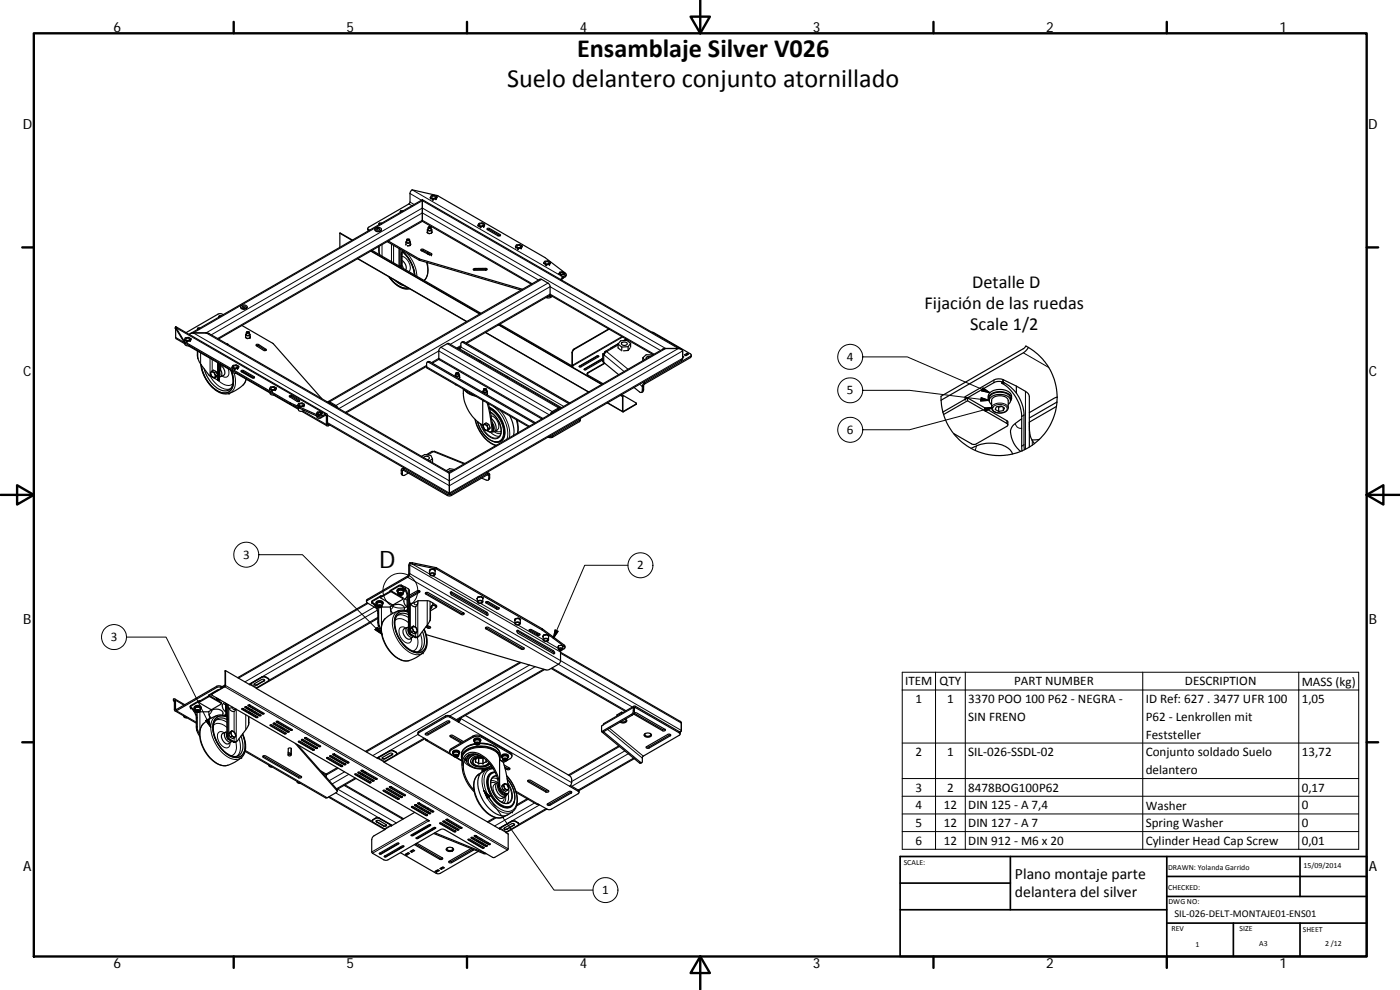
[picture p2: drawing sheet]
<svg xmlns="http://www.w3.org/2000/svg" width="420mm" height="297mm" viewBox="0 0 420 297" stroke-linecap="round" stroke-linejoin="round" font-family="sans-serif">
<defs><g id="words">
<g font-size="7.9">
<text x="173.2" y="17.1">Ensamblaje Silver V026</text>
<text x="152.2" y="26.1">Suelo delantero conjunto atornillado</text>
</g>
<text font-size="7.2" x="113.8" y="170.4">D</text>
<g font-size="5.5">
<text x="291.8" y="86.4">Detalle D</text>
<text x="277.5" y="92.7">Fijación de las ruedas</text>
<text x="291.2" y="99">Scale 1/2</text>
</g>
<g font-size="4.7">
<text x="304.6" y="263.9">Plano montaje parte</text>
<text x="304.6" y="269.3">delantera del silver</text>
</g>
<g font-size="4.2">
<text x="34" y="9.6">6</text>
<text x="104" y="9.6">5</text>
<text x="174" y="9.6">4</text>
<text x="244" y="9.6">3</text>
<text x="314" y="9.6">2</text>
<text x="384" y="9.6">1</text>
<text x="6.8" y="38.7">D</text>
<text x="410.6" y="38.7">D</text>
<text x="7" y="112.9">C</text>
<text x="410.8" y="112.9">C</text>
<text x="7" y="187.1">B</text>
<text x="410.8" y="187.1">B</text>
<text x="7" y="261.3">A</text>
<text x="410.8" y="261.3">A</text>
<text x="34" y="290.4">6</text>
<text x="104" y="290.4">5</text>
<text x="174" y="290.4">4</text>
<text x="244" y="290.4">3</text>
<text x="314" y="290.4">2</text>
<text x="384" y="290.4">1</text>
</g>
<g font-size="3.9">
<text x="254.1" y="108.3">4</text>
<text x="254.1" y="118.4">5</text>
<text x="254.1" y="130.2">6</text>
<text x="72.9" y="167.7">3</text>
<text x="191.2" y="170.9">2</text>
<text x="33.2" y="192.4">3</text>
<text x="271.7" y="205.6">ITEM</text>
<text x="282" y="205.6">QTY</text>
<text x="304.4" y="205.6">PART NUMBER</text>
<text x="355.6" y="205.6">DESCRIPTION</text>
<text x="390.7" y="205.7">MASS (kg)</text>
<text x="274.8" y="210.9">1</text>
<text x="284.2" y="210.9">1</text>
<text x="290.6" y="210.9">3370 POO 100 P62 ‐ NEGRA ‐</text>
<text x="343.8" y="211">ID Ref: 627 . 3477 UFR 100</text>
<text x="390.7" y="210.9">1,05</text>
<text x="290.6" y="216.2">SIN FRENO</text>
<text x="343.8" y="216.3">P62 ‐ Lenkrollen mit</text>
<text x="343.8" y="221.6">Feststeller</text>
<text x="274.8" y="226.9">2</text>
<text x="284.2" y="226.9">1</text>
<text x="290.6" y="226.9">SIL‐026‐SSDL‐02</text>
<text x="343.8" y="226.9">Conjunto soldado Suelo</text>
<text x="390.7" y="226.9">13,72</text>
<text x="343.8" y="232.2">delantero</text>
<text x="274.8" y="237.5">3</text>
<text x="284.2" y="237.5">2</text>
<text x="290.6" y="237.5">8478BOG100P62</text>
<text x="390.7" y="237.5">0,17</text>
<text x="274.8" y="242.8">4</text>
<text x="283.2" y="242.8">12</text>
<text x="290.6" y="242.8">DIN 125 ‐ A 7,4</text>
<text x="343.8" y="242.9">Washer</text>
<text x="390.7" y="242.8">0</text>
<text x="274.8" y="248.1">5</text>
<text x="283.2" y="248.1">12</text>
<text x="290.6" y="248.1">DIN 127 ‐ A 7</text>
<text x="343.8" y="248.2">Spring Washer</text>
<text x="390.7" y="248.1">0</text>
<text x="274.8" y="253.4">6</text>
<text x="283.2" y="253.4">12</text>
<text x="290.6" y="253.4">DIN 912 ‐ M6 x 20</text>
<text x="343.8" y="253.5">Cylinder Head Cap Screw</text>
<text x="390.7" y="253.4">0,01</text>
<text x="180.7" y="268.3">1</text>
</g>
<text font-size="3.1" x="352.5" y="275.2">SIL‐026‐DELT‐MONTAJE01‐ENS01</text>
<g font-size="2.4">
<text x="271.2" y="259.7">SCALE:</text>
<text x="350.6" y="260.9">DRAWN: Yolanda Garrido</text>
<text x="391.2" y="260.6">15/09/2014</text>
<text x="350.6" y="267">CHECKED:</text>
<text x="350.7" y="271.4">DWG NO:</text>
<text x="351.6" y="279.3">REV</text>
<text x="372" y="279.4">SIZE</text>
<text x="391" y="279.6">SHEET</text>
<text x="358.7" y="284.1">1</text>
<text x="377.9" y="283.8">A3</text>
<text x="397.7" y="283.8">2 /12</text>
</g>
</g></defs>
<g fill="none" stroke="#000" stroke-width=".36">
<path d="M126.8 59.9v6.5M126.8 59.9l77.7 44.9M126.8 59.9l-69.7 40.2M129.1 59.3l.1 .1M129.1 59.3l.7 .4M129.1 59.3l.3-.5a1.38 1.38 0 0 1 1.7 .2l-.2 .5M129.6 59a.52 .52 0 0 1 .7-.2 .52 .52 0 0 1 .3 .6 .58 .58 0 0 1-.6 .1 .58 .58 0 0 1-.4-.5zM129.8 59.7l.2 .1M129.9 59.8h.1M130.8 59.6l-.8 .2M130.8 59.6h.1M130.9 59.5l-.1 .1"/>
<path d="M102 70v4.2M102 70l3.8 2M102 70l3.7 2.1M107.3 77.6l32.7 18.9M110.4 68.6l.2 .6M110.9 69.1l-.5-.4 .1-.4 12.3-7.2 .3-.5v-2.9l.6-.7 7.6 1.7 32.2 18.6 6.3 4.8 .1 .4-1.3 .8-.3 .6M111.6 75.1l32.8 18.9M112.5 68.8a1 1 0 0 0 1 .7 1 1 0 0 0 1-.7M112.7 68.5a1.01 1.01 0 0 1 1-.3 1.01 1.01 0 0 1 .7 .8 1.07 1.07 0 0 1-1.8-.4zM113.2 68.6a.37 .37 0 0 1 .5-.1 .37 .37 0 0 1 .1 .5 .38 .38 0 0 1-.5 .1 .38 .38 0 0 1-.1-.5zM113.7 73.9v1.8l.3 .8M113.7 67.2v.2"/>
<path d="M113.9 67l-.2 .1 .1 .3M114.4 67h-.6l.2 .3M116.2 72.5l9.6 5.6M116.5 72.3l9.3 5.4M120 74.7v5.2M120.1 63.5v.2M120.3 63.3v.3M120.6 79.4l.4 1.1M120.7 78.2a2.38 2.38 0 0 1 1.1 2.8M120.8 75.6a10.6 10.6 0 0 1 3.5 6.8M120.8 75.4a10.9 10.9 0 0 1 3.7 7.1M120.8 63.3h.1a.34 .34 0 0 0-.4-.1 .34 .34 0 0 0-.2 .3l.1 .1"/>
<path d="M121.8 73.4v.1M121.8 72.6v.8M122 72.3l-.1 .1a.57 .57 0 0 0 .6 .6 .57 .57 0 0 0 .6-.6l-.2-.1M122 72l.1 .7 .3 .2 .5-.2v-.7M122.2 71.8a.34 .34 0 0 0 .3 .4 .34 .34 0 0 0 .3-.4h-.1M123.1 73.5v.2M123.1 73.5l-.3 .2M123.2 73.2h.1l-.2 .5h-.8l.2 .1M123.2 73.3h.1M123.2 72.6l-.1 .9M123.2 73.3l-.1 .4M123.2 73.4l-.1 .1"/>
<path d="M125.8 77.7l31 9.1M125.8 77.7v.4M125.8 78.1l30.6 9M126.3 74.8l.6-.1 2.6 1.4a.4 .4 0 0 1-.2 .4 .4 .4 0 0 1-.4 0l-2.5-1.3zM126.5 75.2l.4-.1 2.6 1.4M126.8 66.4l32.7 18.9M126.8 66.4l-61.3 35.3M128.1 78.7a5.4 5.4 0 0 1-.8 5.5M128.3 68.9l.1 1M128.4 75.9l-.2 .2M128.5 68.3v.6a.51 .51 0 0 0 .9 0v-.6M128.5 68.6l-.1 .1a.63 .63 0 0 0 .4 .7 .63 .63 0 0 0 .7-.3l-.1-.5"/>
<path d="M128.5 75.9l-.2 .3M128.5 70l.5 .1M128.6 68.1a.35 .35 0 0 1 .4-.1 .35 .35 0 0 1 .3 .3 .36 .36 0 0 1-.4 .1 .36 .36 0 0 1-.3-.3zM128.7 68.1l-.2 .1a.38 .38 0 0 0 .4 .4 .38 .38 0 0 0 .4-.5h-.1M129.5 69.8l-.2 .2M129.6 69.5l-.1 .5-.8 .1-.5-.3 .1-.2-.1 .2M129.6 69.6h.1M129.6 68.9v.8M143.5 67.5v.2M143.5 67.5l.2-.4a1.37 1.37 0 0 1 1.7 .1l-.2 .6M143.5 67.7l.6 .3M143.9 67.3a.61 .61 0 0 1 .7-.2 .61 .61 0 0 1 .4 .5 .59 .59 0 0 1-.7 .2 .59 .59 0 0 1-.4-.5z"/>
<path d="M144.1 68h.2M144.2 68v.1M145.1 67.9h.1M145.1 67.9l-.8 .1M145.2 67.8l-.1 .1M146.2 68.6l.6-.1 3.4 2a.43 .43 0 0 1-.3 .3 .43 .43 0 0 1-.5-.1l-3.1-1.8zM146.3 68.9h.6l3.2 1.8M154.7 74l.1 .2M154.7 74l.2-.4a1.39 1.39 0 0 1 1.8 .3l-.2 .4M154.8 74.2l.5 .3M155.2 73.8a.58 .58 0 0 1 .6-.2 .58 .58 0 0 1 .4 .5 .58 .58 0 0 1-.6 .2 .58 .58 0 0 1-.4-.5zM155.3 74.5h.2"/>
<path d="M155.5 74.5h.1M156.3 74.4h.1M156.3 74.4l-.8 .1M156.4 74.4h.1M156.5 74.3l-.1 .1M156.5 74.3l-.2 .1M163.2 78.9v.1M163.2 78.9h.1M163.2 78.9l.1 .1M163.2 78.9l.2-.4a1.33 1.33 0 0 1 1.8 .3l-.2 .4M163.3 79l.5 .4M163.6 78.7a.58 .58 0 0 1 .7-.2 .58 .58 0 0 1 .4 .5 .59 .59 0 0 1-.6 .2 .59 .59 0 0 1-.5-.5z"/>
<path d="M163.8 79.4h.2M163.9 79.4h.1M164.8 79.3l-.8 .1M164.9 79.3h-.1M164.9 79.3h.1M165 79.2l-.1 .1M165 79.2l-.2 .1M52.7 98l.1 .4M52.7 98l-.2 .4 .3 .3M52.7 98l45.4 26.2M52.7 98.6l.1 3 2.7 1.6M52.8 98.7l2.6 4.2"/>
<path d="M52.8 98.4v.3M52.8 98.4l2.6 4.1M59.3 98.7v.2M59.5 98.4l-.1 .4M60 98.4a.29 .29 0 0 0-.4-.1 .29 .29 0 0 0-.1 .4M65.9 94.8l-.2 .2M66.4 94.8h-.5v.3M67 94.4l-.6-.3-.8 .1-9.8 5.6M72.2 92.1a.99 .99 0 0 0 1 .7 .99 .99 0 0 0 1-.7M72.4 91.8a1.05 1.05 0 0 1 1.7 .4 1.16 1.16 0 0 1-1.9-.2zM72.6 97.7l9.3 5.3 14.7 16.7M72.8 91.9h.1a.38 .38 0 0 1 .5-.1 .38 .38 0 0 1 .1 .4 .43 .43 0 0 1-.4 .1 .43 .43 0 0 1-.3-.4z"/>
<path d="M73.9 99.8l.1 .7 .3 .1 .5-.1v-.7M74.1 99.6a.33 .33 0 0 1 .4-.1 .33 .33 0 0 1 .2 .3 .33 .33 0 0 1-.4 .1 .33 .33 0 0 1-.2-.3zM74.2 99.5l-.2 .2a.37 .37 0 0 0 .4 .3 .37 .37 0 0 0 .3-.4l-.1-.1M116.7 83a6.7 6.7 0 0 0 6.2 3.7M116.9 83.2a6.2 6.2 0 0 0 5.6 3.2M118.5 84.1l1.7 1.2 1.2 .5M120.2 80.1l.2-1.1v-3l.5-.8-.2 1v2.9l-.3 1.1M142.1 80.7l3.7-.2 .4 .3-.4 .2-3.5 .1-.3-.2zM144.1 94.2l-32.8-18.9 32.7 18.9M145.7 99.8l30.9 17.8M146.1 81h-4M149.7 97.4h.1"/>
<path d="M149.7 97.4l30.9 18M149.7 97.4l31 17.9M150 97.3l21.8 12.6M165 88.5l31.1 17.9M165.5 88.8l-1.2 .2M165.8 88.9l-.9 .5-1-.1M167.8 82.1v.1M167.8 82.1h.1M167.8 82.1l.2-.4a1.15 1.15 0 0 1 1.4 .1l-.2 .5M167.8 82.2h.1M167.8 82.2l.5 .2M168.2 81.9l.1-.1a.37 .37 0 0 1 .5-.1 .37 .37 0 0 1 .1 .5 .44 .44 0 0 1-.4 .1 .44 .44 0 0 1-.3-.4z"/>
<path d="M168.3 82.4l.2 .1M169.1 82.4l-.6 .1M169.1 82.4h.1M169.2 82.3h.1M169.2 82.3l-.1 .1M169.2 83.3l-.3 .2M169.9 82.3v.5l-1.2 .8-.1 .5M195.6 99.6l11.6 6.6 .3 .4-14.1 8.3M55.4 101.9v.1M55.4 101.9l.2-.4a1.41 1.41 0 0 1 1.7 .1l-.2 .6M55.4 102.5v.4M55.4 102.9l31.8 18.4"/>
<path d="M55.4 102.5l31.8 18.4M55.4 102l.6 .3M55.5 103a.79 .79 0 0 0 .4 .7 .79 .79 0 0 0 .9 0M55.8 101.6a.59 .59 0 0 1 .6-.2 .59 .59 0 0 1 .5 .6 .6 .6 0 0 1-.7 .2 .6 .6 0 0 1-.4-.6zM56 102.3l.2 .1M56.1 102.4h.1M56.5 103.8l13.3 7.6M56.8 100.4l.5-.4 .7-.1h3.8l.9 .2 72.2 41.7M56.9 102.3l-.7 .1M57 102.2l-.1 .1M57 102.2h.1M57.1 102.2l-.2 .1"/>
<path d="M57.1 102.2h.1M59.2 105.3l.2 2.1 .8 1.8 2.6 3.4 2.7 1.6M60.3 109.3a10.7 10.7 0 0 0 6.5 8.8 7.5 7.5 0 0 0 6.2-2.6l.9-1.7M60.4 109.5a10 10 0 0 0 6.4 8.4 2.81 2.81 0 0 0 3.3-3.3l-.2-1.7-.5-1.7M61.3 110.7a9.1 9.1 0 0 0 5.6 6.5 2.56 2.56 0 0 0 3-3.2l-.7-2.9M63.6 111.4l-.2 .1a1.14 1.14 0 0 0 .5 1.7M63.9 111.6l.6 .8M63.9 113.2l.5 .2M63.9 111.6l.5 .2 .1 .6M63.9 111.6a.51 .51 0 0 0-.7 .2 .51 .51 0 0 0 .1 .7l.6 .7M64.5 112.4l.3 .4M64.5 112.4a.52 .52 0 0 1 .1 .7 .52 .52 0 0 1-.7 .1"/>
<path d="M64.8 112.8l-.4 .6M64.8 112.8l.5-.2-.9 .8M64.9 111.5l-.5 .3M64.9 111.5l.4 1.1M64.9 111.5l-.8-.4-.5 .3 .3 .2M65.5 109v3.3M65.9 111.7l.1 .7-.2 .4M66 109.2v1.5l-.5 1.6v1.9M66.2 110.9a1.38 1.38 0 0 1-.2 2.2h-.2M66.2 109.6a2.02 2.02 0 0 1 .8 3.1l-.8 .3M66.2 109.3v1.5l-.4 1.1v2.2l-.3 .1M68 103.2l.4 .2"/>
<path d="M68.3 103.2l.2 .2M69.6 110.2l.1 .1M69.6 110.2l.3-.5a1.33 1.33 0 0 1 1.7 .3l-.2 .4M69.7 110.3h.1M69.7 110.3l.6 .3M69.8 111.3a.78 .78 0 0 0 .4 .7 .78 .78 0 0 0 .9 0M70.1 109.9a.59 .59 0 0 1 .7-.2 .59 .59 0 0 1 .4 .5 .58 .58 0 0 1-.7 .3 .58 .58 0 0 1-.4-.6zM70.3 110.6h.2M70.3 110.6h.1M70.9 112l10.2 5.9M71.3 110.5h.1M71.3 110.5l-.8 .1"/>
<path d="M71.3 110.5l-.9 .1M71.4 110.5h-.1M71.4 110.4h.1M71.4 110.4v.1M71.4 110.4l-.1 .1M72.3 111.3l.8-.1 3.3 1.9a.41 .41 0 0 1-.3 .4 .41 .41 0 0 1-.5-.2zM72.4 111.5h.7l3.1 1.8M72.6 111.5l3.4 1.9M73.7 101.2l.1 .2M73.7 100.4v.8M73.9 100.1a.4 .4 0 0 0-.1 .6 .4 .4 0 0 0 .6 .1l.6-.3-.2-.4M74 101.5h.5"/>
<path d="M75 101.3v.1M75 101.3l-.4 .2M75.1 101l-.1 .5-.8 .1-.5-.5M75.1 101.1h.1M75.1 101.2l-.1 .1M75.1 100.4v.8M76.9 103.4l.6-.1 2.4 1.5a.44 .44 0 0 1-.3 .4 .44 .44 0 0 1-.5-.1l-2.2-1.4zM77 103.7h.5l2.3 1.5v-.4M80.9 116.6l.1 .2M80.9 116.6v.1M80.9 116.6l.2-.4a1.38 1.38 0 0 1 1.7 .2l-.1 .5M80.9 116.7l.1 .1"/>
<path d="M81 116.8l.5 .3M81.1 117.7a.8 .8 0 0 0 .4 .8 .8 .8 0 0 0 .8 0M81.4 116.4a.51 .51 0 0 1 .6-.2 .51 .51 0 0 1 .3 .6 .56 .56 0 0 1-.6 .1 .56 .56 0 0 1-.3-.5zM81.5 117.1h.3M81.6 117.1h.1M82.1 118.5l7.5 4.3M82.5 117l-.7 .1M82.6 117h-.1M82.6 117h.1M82.7 116.9l-.1 .1M82.7 116.9l-.2 .1M86.9 119h.7"/>
<path d="M87.6 118.7a.37 .37 0 0 0-.5-.1 .37 .37 0 0 0-.2 .4M87.6 119l2.2 1.4M87.6 118.7l2.3 1.5a.46 .46 0 0 1-.7 .2l-2.3-1.4M87.6 118.7v.3M127.9 110h.1M128 110l.1-1.2 .4-.2 31.9 18.4M128 110l.2 .5 30.4 17.5M128 109.9l-24.1 14M128.2 108.6l.8-.1 31.7 18.4M131.7 107.8l-2 1.2M136.6 115.3l.3 .2M136.6 112.6v.3"/>
<path d="M136.8 112.1v.6l.4 .1 .5-.1v-.6M136.8 112.3a.41 .41 0 0 0-.1 .5 .41 .41 0 0 0 .6 .2l.6-.3-.2-.4M136.9 111.9a.32 .32 0 0 1 .4-.2 .32 .32 0 0 1 .2 .4h-.5zM137 111.8l-.1 .1a.33 .33 0 0 0 .3 .4 .33 .33 0 0 0 .3-.5M137.6 104.4l.4 .3 .2-.2 .2-1.6 .5-.1 31.8 18.3M137.9 113.5l-.1 .1M137.9 113.1l-.1 .5M137.9 113.3h.1M137.9 112.6v.8M138.3 104l-1 .6M138.5 102.7l.4-.2 .4 .1 31.7 18.3M139.1 116.7a11.7 11.7 0 0 0 5.8 10.8"/>
<path d="M139.4 116.9a5.6 5.6 0 0 0 2.9 1.7M140 103l24.9-14.4 .2-.2v-2.5l-.2-.6-2.4-1.5h-.4l-63.6 36.7M143.5 108.1h.3l.1 .3M143.9 108.2l.1 .2M144.9 117.4v.3M145.1 116.9v.6l.4 .1 .5-.1v-.6M145.1 117.1l-.1 .1a.57 .57 0 0 0 .6 .6 .57 .57 0 0 0 .5-.6l-.1-.1M145.3 116.6l-.2 .2a.37 .37 0 0 0 .5 .3 .37 .37 0 0 0 .3-.4l-.1-.1M145.3 116.6l.6 .1a.3 .3 0 0 1-.4 .3 .3 .3 0 0 1-.2-.4zM146.2 118.3l-.1 .1M146.3 117.9l-.2 .5M146.3 117.4l-.1 .8"/>
<path d="M146.3 118.1h.1M151.8 112.9h.4l.1 .3M152.2 113h.1M152.3 113l.1 .2M172 104.9l10.8-6.2-10.6 6.3-.4 .9v4l-.1-.4v-3.7zM173.8 109.9l5.4-3.1 .5 .1-5.4 3.2h-.3zM179.7 107l-.5-.1-5.4 3.1M180.9 106.2l.3 .1M180.9 107.6l-5.6 3.2 .4 .2 5.2-3M180.9 107.7l-5.6 3.2M181.2 106.4v2.3l4.5 3.7M181.2 106.3h.2z"/>
<path d="M181.4 105.9l-.5 .3v2.3l.3 .1M181.4 108.9l-5.2 3.2 .2 .4 4.6 2.6M181.4 105.9h.2M181.4 105.9l.2-.4h.5l-.5 .3-.3 .7-.1-.1M181.5 109l-5.3 3.2M185.5 103.3l1.1 .8 1.9-.1M185.5 103.3v1.1l.8 .7M185.5 103.2l-3.9 2.3M185.6 103.1l-2.2 1.3M186.2 118.6l.6 .4M186.2 118.6h.1M186.6 102.9a1.08 1.08 0 0 1 1.6 .3 .98 .98 0 0 1-.9 .4 .98 .98 0 0 1-.8-.6z"/>
<path d="M186.6 118.4l4.4 2.5v.3l-4 2.2-.1-4.5M186.6 104.1v1.2M186.8 119l.2 4.6 4-2.3v-.2M187.9 101.7l-.7 .5M188 101.8l-.7 .4M188.5 105.2l-1.4 .1M188.5 104v1.2M189.1 104.4l-.6 .8M189.3 103l-1.2-.9-1.8 .2-.8 1M189.3 103v1.2M189.3 103l-.8 1M192.8 116v1.1a.51 .51 0 0 1-.2 .6 .51 .51 0 0 1-.7-.1l-1.6-1.4"/>
<path d="M192.9 107.4v.8M193.2 115.8l-.1 1.5-.6 .5M193.2 115.8l-.4 .2M193.4 114.9l-.5 .4-.1 .7M193.4 114.9v.3M193.4 115.2l-.2 .6M195.1 107a.76 .76 0 0 0-1.1 .6M195.9 106.5l-2-.1-1 1 .5 .5M204.5 108.1l-69.6 40.1M204.9 105.3l-.1 2.4-.3 .4M204.9 105.3a1.14 1.14 0 0 0-1.3-.7h-3.8l-.9 .2-64 37M204.9 106.9l.3 .2-.3 .2"/>
<path d="M205.4 106.5l.8-.5 .5 .2-.9 .5zM206.2 106.3l.2 .1M206.2 106.3l-.5 .4M206.2 106v.3M207.5 106.6l-.3 .7-13.8 7.9M290.4 119.4l-.7 .4v-.8l8.6-5a3.3 3.3 0 0 1 2.7-.1l6.8 3.5 1 1.1 .1 15.6M290.4 119.4v.8l-7.2 4.2M290.4 119.4l11.9 6.9 .2 1.2M296.6 119.5a2.62 2.62 0 0 1 3-2.6 3.4 3.4 0 0 1 4 2v.6M297.8 119.5a3.3 3.3 0 0 1 4.7 .5l.1 2.4a2.79 2.79 0 0 1-4.1 1.2l-.6-.4-.3-.6v-2.4zM301 113.9v.8M301 114.7l-.4 .2"/>
<path d="M301 114.7a10.2 10.2 0 0 1 4 3.2M305 117.9a12.1 12.1 0 0 1 2.3 6.6l.1 10.4M305 115.8v2.1M308.6 104.2l-1.5 1.7-24.7 14.2M308.6 104.2l-.7-.4-.8 .8-24.7 14.3v1.2M308.6 104.2a17.4 17.4 0 0 1 8.7 15M317.3 119.2l-.8 .2-7.6 4.4M317.3 119.2l-.1 1.5M87.2 120.9v.4M87.2 121.3l8.5 3.8 .8 .1 1.4-.6 .1 2.9 .3 .3 .7-.3M87.2 120.9l8.7 3.9h.6l1.2-.6h.4l.2 3.1h.3M89.4 121.6v.1"/>
<path d="M89.4 121.5v.1M89.4 121.5v.2M89.4 121.5l.2-.4a1.35 1.35 0 0 1 1.8 .3l-.2 .4M89.4 121.7l.6 .3M89.4 121.7h.1M89.6 122.3v.7a.96 .96 0 0 0 1.6 .1M89.9 121.2a.59 .59 0 0 1 .7-.1 .59 .59 0 0 1 .3 .5 .53 .53 0 0 1-.7 .3 .53 .53 0 0 1-.3-.7zM90 122h.2M90.1 122h.1M90.2 122h.1M90.6 123.4l7.5 4.4M91 121.9l-.8 .1"/>
<path d="M91.2 121.8l-.2 .1M94.8 124.7l.4 .1a.72 .72 0 0 0 .5 .7 .72 .72 0 0 0 .8-.3M95 124.1h.1M95 124.1l.2-.4a1.1 1.1 0 0 1 1.4 .3l-.1 .3M95 124.1l.1 .1M95 124.2h.1M95.1 124.2l.4 .3M95.4 123.9a.4 .4 0 0 1 .5-.2 .4 .4 0 0 1 .2 .5 .43 .43 0 0 1-.4 .1 .43 .43 0 0 1-.3-.4zM95.5 124.5h.2M95.6 124.5h.1M95.7 124.5h.1M96.3 124.4l-.6 .1"/>
<path d="M96.5 124.3l-.2 .1M98.3 127.1l36.6 21.1M98.3 120.7l.5-.2 2 1.2 .6 .7M98.7 120.9l2.3 1.3M126.5 136.9l1-.5 1.8 .3 .5 1-.9 .6M127.1 137.3a.99 .99 0 0 1 1-.4 .99 .99 0 0 1 .8 .7l-.7 .3M128 136.4l1.6-1h.8l9.1 3.7M129.8 137.7v1.1M142.6 125.8a10.9 10.9 0 0 0 6.2 7.9M144.9 127.5l.1 .2M145.1 127.5a1.32 1.32 0 0 0 .6 1.5M145.1 127.5v.8l.6 .7"/>
<path d="M145.3 120.3l-.4-.2v7.4M145.4 127.2l.3 .2M145.4 127.2l-.3 .3M145.4 127.2l.5-.3 .8 .5M145.7 127.4l.5 .3M145.7 129l.5 .2M145.7 127.4l.6 .8M145.7 127.4l-.6 .1M146.2 127.7l.1 .5M146.2 120.8l.8 3.3 .7 4.7a.61 .61 0 0 1-.2 .7 .61 .61 0 0 1-.8 0l-.5-.3M146.3 129l-.1 .2M146.3 128.2v.8"/>
<path d="M146.3 129h-.6M146.3 128.2l.3 .5M146.6 128.7l-.3 .3M146.6 121.1l.7 2.9 .6 4.8-.1 .5-.4 .3M146.7 127.4l-.5 .3M146.7 127.4l.4 1M146.9 122.2a8.5 8.5 0 0 1 4.3 9.1 2.21 2.21 0 0 1-3 1.2M146.9 122.3a8.4 8.4 0 0 1 4.4 8.6 2.71 2.71 0 0 1-4.6 .9 9.6 9.6 0 0 1-3.4-5.3M147.1 128.4l-.5 .3M147.1 128.4l-.9 .8M147.2 123.7a6.4 6.4 0 0 1 2.9 6.9l-.6 .7M147.5 125.6a2.81 2.81 0 0 1 1 3.8l-.8 .2a1.9 1.9 0 0 0 0-3"/>
<path d="M147.7 127.3a1.48 1.48 0 0 1-.4 2.4l-.9-.4M149.2 129l-.8 .5M153 124.8a9.8 9.8 0 0 1 1.1 5.8M155.1 126a7.2 7.2 0 0 1 .3 3.9M167.8 122.7l-2.2 1.3M168.1 122.3l-33.4-19.2-.3-.1-2.5 1.6-.2 .7v2.4l.2 .2 30.8 17.8M168.2 122.5l-.4-.2-2.1 1.2-.5 .8M174.1 125.6l-.2 .5-8 4.7-1 .1M174.1 125.8v.4l-.2 .3-8 4.7-.8 .1-.6-.2M182.2 120.9l4.7 2.7M282.4 120.1l.6 3.5M283 123.6l15.3-8.8a3.2 3.2 0 0 1 2.7-.1l-.4 .2a12.7 12.7 0 0 1 6 10l.1 10.4"/>
<path d="M283 123.6a17.4 17.4 0 0 0 23.7 11.7M290.4 120.2l11.8 6.8 .2 .7-9.7 5.6h-.9l-5.6-3.2M291.4 134.5l.3-.1a10.5 10.5 0 0 1 11.3 .4l.9 1.4M296.9 120.2a2.51 2.51 0 0 1 3-2.5 2.94 2.94 0 0 1 3.4 1.8v.7M296.9 120.4a1.64 1.64 0 0 1 1.3-2.6 4.5 4.5 0 0 1 5.3 1.3l.1 .5-.4 .8M297.5 121.3h.1M297.6 121.3h-.1M297.6 121.2l-.1 .1M297.6 121l-.3 .1a1.43 1.43 0 0 1-.3-1.5 1.43 1.43 0 0 1 1.2-.9 4.2 4.2 0 0 1 4.9 1l.1 1-.6 .6M299 122l1.4-.2 1.1 .6-.4 .8-1.4 .2-1-.5zM299.4 122l.3 .2M299.7 122.2v1.2"/>
<path d="M300.7 122l-1 .2M301.1 122.2v1M306.6 125.7l-.6 .4a4.7 4.7 0 0 0-2.7 3.6 8.6 8.6 0 0 0 3 5.7M308.9 126.7v1.8a6.4 6.4 0 0 0 1.6 4.6M311.9 131.8l-2.3 1.9-2.9 1.6M311.9 131.8l-2.2 .2M317 122l-8.1 4.7M317 122a17.6 17.6 0 0 1-5.1 9.8M317.2 120.7l-8.3 4.7M317.2 120.7l-.2 1.3M121.2 140.3l-.6 .4M122.6 141.9l-1.2 .7h-.5l-.1-1.5 .2-.1 13.8 7.8 .5-.1 11-6.3"/>
<path d="M134.9 145.7v2.5M134.9 141.8v3.9M135.8 141.2l-.9 .1-.3 .3M136.4 140.9l-1.5-.3-1 .6M146.1 141.8l.6 .2M146.3 142a.39 .39 0 0 1 .5 0 .39 .39 0 0 1 .1 .4M146.3 142l-11.3 6.5-.8-.2-13.4-7.7-.4 .3v1.1l.5 .6M146.3 142.4l.4 .2M146.3 142v.4M146.7 142.6v1.2l-.3 .3-1.9-.7M146.9 142.4l-.2 .2M146.9 142.4v1.2l-.4 .4"/>
<path d="M114.5 178.9l-.2-.2-2.7 1.6v.4M117.1 177.4v-.2l3.1-1.7 2.6 1.4 .1 12.8 .2 .5M117.1 177.4l.2-.2 3.6 2.1v.4M117.1 177.4l-5.4 3.1-.1 .1 .1 .3M117.3 177.5l3.6 2.1v.2l-3.1 1.6-3.7-2.1 .2-.6M117.3 177.2v.3l-3.2 1.8M119.2 177.3a1.08 1.08 0 0 1 1-.8 1.08 1.08 0 0 1 1.1 .8M119.3 177.5a.99 .99 0 0 1 .9-.8 .99 .99 0 0 1 1 .8M119.3 177.6a1.04 1.04 0 0 1 .7-1 1.04 1.04 0 0 1 1.1 .4l.1 .6M119.5 177.7l-.1 .1a.72 .72 0 0 1 .3-.8 .72 .72 0 0 1 .8 0 .51 .51 0 0 1 .6 .2 .51 .51 0 0 1-.1 .6M119.9 178.1l.7 .1-.5 .3-.3-.2zM120 178.1h.1"/>
<path d="M120.1 178.1v.4M120.4 175.9a3.6 3.6 0 0 1 1.8 3v2.7l.4 2.7v5.4M120.4 178.1h-.3M120.5 175.8h-.7l-2.7 1.6M120.5 175.9l1.2 .9M120.5 175.9v-.3l-.1 .3M120.5 175.9h-.1M120.5 178.1v.3M121.7 176.8l.7 1.7v3.3l.5 2.7M121.7 176.2v.6M122.2 179.1a1.53 1.53 0 0 0-1.1 1.4 1.53 1.53 0 0 0 .9 1.5l.2 .2M122.9 179.9a1.8 1.8 0 0 0 2 2l.4-.6 .2-1.1"/>
<path d="M122.9 178.6l2.3-1.3a.41 .41 0 0 1 .5-.2 .41 .41 0 0 1 .2 .6l-3 1.8M123 168.8l.2 .3M123 168.8h.7M123 168.8l-.3 .7v2.8l-.3 .5-12.3 7.1-.1 .7M123.2 169.1l.5 .1M123.2 169.1l-.2 .4v2.8l-.5 .8-12.3 7.1-.2 .3 .2 .4M123.7 169.2l7.2 1.5M123.7 168.8l7.2 1.5M123.7 168.8v.4M126 177.3l-3.1 1.8M127.7 177.9l.8-.1 10.8 6.2a.48 .48 0 0 1-.3 .5 .48 .48 0 0 1-.6-.1l-10.6-6.2zM127.8 177.8l10.6 6.2h.8"/>
<path d="M128.9 171.3v1M129 172.1a.93 .93 0 0 1 1.6 .3 .86 .86 0 0 1-.9 .4 .86 .86 0 0 1-.7-.7zM129 170.9l-.1 .4M129.2 172.1a.59 .59 0 0 1 .7-.2 .59 .59 0 0 1 .4 .6 .59 .59 0 0 1-.7 .2 .59 .59 0 0 1-.4-.6zM129.8 170.7l-.5 .1M130.1 170.8l.2 .2M130.3 171h.2M130.3 171l.3 .3M130.3 171a.99 .99 0 0 0-1.4 .3M130.6 171.3v1M130.7 171.1l-.1 .3M130.7 171.1l-.7-.4-.9 .2-.2 .4"/>
<path d="M130.7 171.1l-.1 .2M130.9 170.3v.4M130.9 170.7l31.9 18.4M130.9 170.3l31.9 18.4M135.2 177.8l10.6 6.1 .4 .7M135.2 177.6h.3l10.8 6.2a.39 .39 0 0 1 .3 .5 .39 .39 0 0 1-.5 .3l-10.6-6.1-.3-.5zM143.2 179.5v.1M143.2 179.6v1M144.1 179l-.5 .1M144.4 179l.2 .2M144.6 179.2a.99 .99 0 0 0-1.4 .4M144.6 179.2l.3 .1"/>
<path d="M144.6 179.2l.3 .3v1.1M145 179.3l-.1 .3 .1-.2-.7-.4-.9 .1-.2 .4M110.2 180.9l-38.9 22.4M110.2 180.9l2.8 1.6M111.7 181l.3 .2a4.2 4.2 0 0 1 1.4 2.8v3.3l1 2.2M111.7 180.9v.1M111.8 180.9h.1M111.8 180.9a3.7 3.7 0 0 1 1.8 3v2.9l.8 2.1M111.8 180.9l1.4 .8M111.8 180.9h-.1M112.9 181a1.08 1.08 0 0 1 1-.8 1.08 1.08 0 0 1 1.1 .8M113 181.2a.99 .99 0 0 1 .9-.7 .99 .99 0 0 1 1 .7"/>
<path d="M113 181.3a1.04 1.04 0 0 1 .7-1 1.04 1.04 0 0 1 1.1 .4l.1 .6M113.1 181.5a.54 .54 0 0 1 0-.6 .54 .54 0 0 1 .6-.2 .66 .66 0 0 1 .9 0 .66 .66 0 0 1 .1 .8M113.2 181.5h-.1M113.3 181a.93 .93 0 0 1 1.4 .2v.7a.84 .84 0 0 1-.8 .4 .84 .84 0 0 1-.7-.4zM113.4 185.5l-36.4 21.1M113.5 181.8l.4-.1 .4 .1v.3l-.4 .1-.4-.1zM113.8 181.8l.1 .4M114.1 181.7l-.2 .1M114.3 181.8v.3M114.5 182.1h2.6M121.3 183.1a1.33 1.33 0 0 0-1.5-1.7l-1.4 .1-1.3 .6 .2 1.2 .6 .7M122.2 188.3l-.8 .3a1.9 1.9 0 0 0 .7 3l.9 .2 .9-.7"/>
<path d="M122.4 182.8l-.6 .4M122.4 183.1l-.4 .2M122.5 183.5a4.6 4.6 0 0 0-5 .7 5 5 0 0 0-2.8 6.7 9.7 9.7 0 0 0 6.8 7.4 8.4 8.4 0 0 0 6.4-3.7 8.1 8.1 0 0 0-.6-5.8M122.5 183.7a2.84 2.84 0 0 0-3 .1 2.84 2.84 0 0 0-1.1 2.8 10.1 10.1 0 0 0 6.1 9.1 2.83 2.83 0 0 0 3.5-3.4l-.2-1.7-.6-1.7M122.6 184.4a2.7 2.7 0 0 0-3.1 .1 2.7 2.7 0 0 0-1 3 9.4 9.4 0 0 0 6.1 8 2.48 2.48 0 0 0 2.8-2.9l-.6-3.2M122.6 188.2a1.01 1.01 0 0 0-.8 .7 1.01 1.01 0 0 0 .3 1.1 1.35 1.35 0 0 0 1.9 .9M122.6 188.4l-.2 .6 .2 .7M122.6 189.7l.3 .6 1.7 1 .9-.2M123.1 190.4l.6 .3M123.1 190.2h.1M123.1 181l1.2-.2 1.2-.6 3.2 .1 2.2 1.3 .1 .5M123.2 188.7l.4 1"/>
<path d="M123.6 189.7l.8 .5 .5-.3M123.7 188.4l.4 1M123.7 188.4l-.5 .3M124.1 189.4l-.5 .3M124.1 189.4l.4 .3M124.1 187.9l-.4 .5M124.1 187.9l-.9 .8M124.1 187.9l.4 .1M124.5 188l.6 .8M124.5 189.7l.4 .2M124.5 188a.59 .59 0 0 0-.8 .3 .59 .59 0 0 0 .3 .8l.5 .6M125.1 188.8a.52 .52 0 0 1 .1 .7 .52 .52 0 0 1-.7 .2"/>
<path d="M125.1 188.8l.2 .5-.4 .6M127.8 188.1l.7 .4M127.9 190.4l36.1 10.6 .9-.1 3.1-2 .2-.5v-2.8M128 187.9l.6 .3 .5-.1M128.2 187.6l1 .6a.42 .42 0 0 1-.3 .4 .42 .42 0 0 1-.4-.1M128.5 188.1v.4M129.2 182.7l-.2 3.6-3.3 4.6-.9 .3-1.6-1M129.4 182l.1 .4-.3 .3M129.4 181.9l.1 .4M129.5 181.8v.6M129.6 182.1v-.4l.4-.1 1 .4-1.8 1.3M129.9 181.5l1 .4v-.3"/>
<path d="M129.9 181.5l-.5 .4-.2 .8M129.9 180.9v.6M143.4 180.3a.9 .9 0 0 1 1.5 .4 .83 .83 0 0 1-.9 .4 .83 .83 0 0 1-.7-.7zM143.5 180.4a.6 .6 0 0 1 .7-.2 .6 .6 0 0 1 .4 .5 .59 .59 0 0 1-.6 .3 .59 .59 0 0 1-.5-.6zM145.7 188.3l.9-.1 10.7 6.2a.48 .48 0 0 1-.3 .5 .48 .48 0 0 1-.5-.1l-10.7-6.1zM145.8 188.3l10.7 6.1h.7M145.8 180.6l.6-.1 3.4 2a.44 .44 0 0 1-.3 .3 .44 .44 0 0 1-.4 0l-3.2-1.9zM145.9 180.6l3.2 1.8h.6M154.4 186.1l.1 .1M154.6 185.7l-.1 .3M154.7 186.8a.79 .79 0 0 1 .9-.2 .79 .79 0 0 1 .5 .7 .88 .88 0 0 1-1.5-.4zM154.8 186.9a.6 .6 0 0 1 .6-.2 .6 .6 0 0 1 .5 .5 .58 .58 0 0 1-.7 .3 .58 .58 0 0 1-.4-.6z"/>
<path d="M155.1 189.3l10.8 6.2 .2 .7M155.2 189.1l10.9 6.2a.43 .43 0 0 1 .4 .4 .43 .43 0 0 1-.4 .4l-10.6-6.1-.3-.3zM155.4 185.5l-.6 .1M155.7 185.5l.2 .2M155.9 185.7l.2 .1M155.9 185.7l.3 .4v1M155.9 185.7a.95 .95 0 0 0-1.4 .4v1M156.1 198.7l-46.4 26.8M156.2 185.8v.3M156.2 185.8v.2M156.2 185.8l-.6-.3-.9 .1-.2 .6M158.8 189l.7-.1 2.5 1.4a.42 .42 0 0 1-.2 .4 .42 .42 0 0 1-.5-.1z"/>
<path d="M158.9 189.3v-.4l2.5 1.4 .6-.1M162.8 188.7l6.6 4.9 .2 .7M162.8 188.7v.4M162.8 189.1l6.7 5-.1 .5-.6 .3M163.1 190.6l-.1 .5M163.2 191.7a.79 .79 0 0 1 .8-.2 .79 .79 0 0 1 .5 .7 .86 .86 0 0 1-1.4-.4zM163.3 191.8a.58 .58 0 0 1 .6-.2 .58 .58 0 0 1 .4 .6 .58 .58 0 0 1-.6 .2 .58 .58 0 0 1-.4-.6zM163.9 190.4l-.6 .1M164.2 190.4l.2 .2M164.4 190.6l.2 .1M164.4 190.6l.2 .4v1M164.4 190.6a1.01 1.01 0 0 0-1.4 .4v1"/>
<path d="M164.7 190.9v-.1l-.6-.4-1 .1-.1 .6M164.7 190.8l-.1 .2M167.5 194.1h.1M167.5 194v.8M167.6 194.6a.62 .62 0 0 1 .8-.3 .62 .62 0 0 1 .4 .7 .64 .64 0 0 1-.7 .2 .64 .64 0 0 1-.5-.6zM167.8 193.7l-.2 .1M167.8 194.6a.4 .4 0 0 1 .5-.2 .4 .4 0 0 1 .2 .5 .44 .44 0 0 1-.4 .1 .44 .44 0 0 1-.3-.4zM168.2 195.7l35.9 20.7 .4 .6M168.4 193.6h.1M168.4 193.6l-.8 .1-.1 .5M168.4 193.6l.6 .4-.1 .1M168.5 195.1l-.3 .5"/>
<path d="M168.9 193.9v.1M168.9 194v.8M168.9 193.9v.2M52.5 209.7l3 1.8M52.5 213.3l6.4 3.7M55.1 214.9v-.1a.7 .7 0 0 0 1 .6M55.3 214.9l.7 .4M57.2 212.4l.3 .3a4.1 4.1 0 0 1 1.4 2.8l.1 3.2 1 2.2M57.3 212.3l-.1 .1M57.3 212.3l1.3 .7M57.3 212.3a3.4 3.4 0 0 1 1.8 3l.1 3.5 .7 1.5M58.3 212.4a1.09 1.09 0 0 1 1-.8 1.09 1.09 0 0 1 1.1 .8"/>
<path d="M58.4 212.7a.99 .99 0 0 1 .6-.9 .99 .99 0 0 1 1.1 .2l.3 .4-.1 .3M58.6 212.9a.49 .49 0 0 1-.1-.7 .49 .49 0 0 1 .6-.1 .65 .65 0 0 1 .9 0 .65 .65 0 0 1 .1 .9M59.1 213.2l.6 .1-.5 .3-.3-.2zM59.1 213.2l.1 .4M59.6 213.2l-.4 .1M59.6 213.2v.4M59.8 210.4l-2.5 1.5-.2 .2 .1 .3M59.8 210.2v.2M60 213.6h2.7M60.1 210.3l-.3-.1-2.5 1.5-.2 .5M60.3 212.6a.98 .98 0 0 0-1-.7 .98 .98 0 0 0-.9 .7M62.6 208.8l.2-.1 3.6 2.1 .1 .3"/>
<path d="M62.6 208.8l-2.8 1.6M62.8 209l3.6 2.2-3 1.7-3.7-2.1 .1-.4M62.8 208.7v.3l-3.1 1.8M63.5 208.3l-.9 .5M65 209.4a.69 .69 0 0 0 .3 .6 .69 .69 0 0 0 .7 0M65.3 209.6l.5 .3M65.5 209.7v.2M65.6 207l-3 1.6v.2M66.6 206.4l-.8-.3-.7 .2-12.3 7-.4-.3-.1-2.8-.3-.1M66.8 214.5a1.34 1.34 0 0 0-1.5-1.7l-1.4 .1-1.3 .6 .2 1.2 .6 .8M66.9 206.2l-.9-.4-.9 .1-12.2 7-.2-.1v-2.7l-.4-.4h-.3v.4l.3 .5M67.4 210.8a1.27 1.27 0 0 0-.3 2.1l.6 .7"/>
<path d="M67.6 205.5l-1 .6M67.7 201.2l7.3 4.3 .2-.3 3.7-2.1 .8 .1 1 .6-.1 .5-3.6 2.2M67.7 201.2l-.1 4.6-4 2.4-.1 .2M67.7 201.2v4.6l-4.1 2.4v.4l65.2 37.7-.3-.2M67.7 211v2.3l.4 2.1v5.7l.3 .6M67.7 219.7l-.8 .3a1.92 1.92 0 0 0 .8 3l.8 .2 .9-.7M67.9 214.3l-.6 .4M67.9 211.1l.1 2.4 .4 2.1v5.5l.1 .4 1.8 1 .4 .1 .6-.4 3-4.1 .4-.8v-2.3M68 214.5l-.4 .2M68 214.9a4.7 4.7 0 0 0-5 .8 5.1 5.1 0 0 0-2.8 6.7 9.7 9.7 0 0 0 6.9 7.4 8.8 8.8 0 0 0 6.3-3.8 7.8 7.8 0 0 0-.6-5.8M68.1 215.1a2.86 2.86 0 0 0-3.1 .2 2.86 2.86 0 0 0-1.1 2.8 9.9 9.9 0 0 0 6.2 9.1 2.85 2.85 0 0 0 3.5-3.5l-.3-1.7-.5-1.7M68.1 219.9v1.2"/>
<path d="M68.1 215.9a2.71 2.71 0 0 0-3.1 .1 2.71 2.71 0 0 0-1 3 9.3 9.3 0 0 0 6.3 8 2.73 2.73 0 0 0 2.6-3.5l-.6-2.6M68.1 219.6a1.04 1.04 0 0 0-.5 1.8 1.32 1.32 0 0 0 2 1M68.4 211.4l.3 1.1M68.7 212.5a1.21 1.21 0 0 0 1.9 .7l.2-.4M69.2 219.8l-.5 .3M69.2 219.8l.4 1.1M69.6 219.3l-.9 .8M69.6 219.3l-.4 .5M69.6 219.3l.4 .2M69.9 212.2l-1.3 .3M70 219.5l.6 .7M70 219.5a.58 .58 0 0 0-.7 .3 .58 .58 0 0 0 .2 .7l.5 .6"/>
<path d="M72.6 212.7l4.3 2.5 .5-.1M72.6 212.6h.5l4.3 2.6-.5 .1-4.2-2.4zM73.5 212.1l4.3 2.6 .5-.1M73.6 212h.3l4.4 2.7-.5 .1-4.2-2.5zM74.4 211.6l4.3 2.5 .5-.1M74.5 211.6l.4-.1 4.4 2.6-.4 .2zM74.8 213.6l-.1 .3M75 213.7l-.1 .3M75.4 213l-.2 .1h.6M75.4 212.9v.1M75.5 212.9l-.1 .1M75.7 214.1l-.3 .2"/>
<path d="M76.3 205.2l2.4-1.4a.39 .39 0 0 1 .5 0 .39 .39 0 0 1 .1 .5l-2.3 1.3a.43 .43 0 0 1-.5 0 .43 .43 0 0 1-.2-.4zM76.5 213.5l-.2 .3M77 206.5v.1M77 206.6l36.4 21 3.7-2.3h.7l1 .5 .3 .3-.2 .3-3.5 2.1-.1 .2 34.7 20M79.4 204l-2.3 1.4-.5 .1-.3-.2M80.7 204v-.3l-.9-.6-.9-.1-4 2.4M81.1 217.6l4.3 2.5 .5-.1M81.1 217.6l.5-.1 4.3 2.6-.5 .1zM82 217.1l.5-.1 4.3 2.5-.5 .1zM82 217l4.3 2.5h.5M82.9 216.5l4.3 2.5 .5-.1M82.9 216.5l.5-.1 4.3 2.6-.5 .1-4.2-2.4z"/>
<path d="M83.1 216.4l.3 .4M84 217.9l.7 .7M84.7 218.2l.7 .8M134.9 216.4l-6.4 3.7h-.8M137.6 216.3l-2.6-1.5h-1.3l-8.1 4.7-.2 .7M137.6 216.7l-2.7-1.6h-1l-8.4 4.9 .1 .5 2.7 1.6h-.4l-.3-.4M137.6 216.3v.4M137.9 215.6l-.3 .7M138.3 215.5l-.2 .6-.5 .6M139.6 214.7l31.5 18.1 .4 .8 .1 1.2-.7 1.1 2.9 1.8-.3 .4-8.6 4.9-.6-.1-2.7-1.6h-.5l-6.2-3.5M163.5 200.9l-26.3 15.2M165.4 200.6l22.2 12.8"/>
<path d="M180.5 219.5l9.1-5.2 .5-.9v-1.4l.3-.1 13.4 7.6 .3 .8M180.8 219.8l11.1 9.1h.7M180.8 219.7v.1M181.2 219.6l11.3 9.3 .2-.2 .1-1.4 .2-.4 11.1-6.6-.3-.4-13.2-7.6-.2 .1-.1 1.4-.6 .8-8.9 5.1M181.2 219.6l-.4 .2M181.2 219.5v.1M186.4 216.5a.82 .82 0 0 0 .9 .1 .82 .82 0 0 0 .5-.7l-.1-.1a.61 .61 0 0 1 .3 .8 .61 .61 0 0 1-.8 .3l-1.1-.2M186.5 213.7l-1.3 .8v.3M186.5 213.7v.4M186.5 213.7l.5 .1M190.2 214.1l8.8 5.2a.38 .38 0 0 0 .5 0 .38 .38 0 0 0 0-.5M190.3 214l.8-.1 8.5 4.9-.8 .1z"/>
<path d="M190.3 211.9l-9.1 5.2-.1 .4-.6 .3v1.7l.3 .2M204.1 219.7h.1M204.5 217v2.3l-.4 .4M68.4 221.7h.1M68.4 221.7l1.9 1.1 .7-.3M68.6 221.8l.6 .4M68.7 220.1l.4 1M69.1 221.1l.8 .5 .5-.3M69.6 220.9l-.5 .2M69.6 220.9l.4 .2M70 221.1l.4 .2M70.6 220.2a.52 .52 0 0 1 .1 .7 .52 .52 0 0 1-.7 .2"/>
<path d="M70.6 220.2l.2 .6-.4 .5M78.9 226.9l.9-.1 10.7 6.2a.47 .47 0 0 1-.3 .5 .47 .47 0 0 1-.6-.1l-10.6-6.2zM79 226.8l10.8 6.3 .6-.1M80.7 229.6v.1M80.7 229.6a.72 .72 0 0 0 1 .5M80.9 229.7l.6 .3M86.5 225.7l.8 .5M86.5 224.6h.9l-.1 2a.5 .5 0 0 1-.4 .2 .5 .5 0 0 1-.4-.3zM87.3 226.2l-.3 .2-.5-.1M87.4 224.6l-.1 1.6M88.6 223.1l12.5 14.1v.5l-3.3 1.7-24.2-14M89.2 234.5v.1"/>
<path d="M89.2 234.5a.73 .73 0 0 0 1 .5M89.3 223.4l11.8 13.4 .1 .6M89.4 234.6l.6 .4M89.5 222.5l4.4 2.5 .4-.1M89.6 222.4h.5l4.2 2.5v.2h-.4zM90.5 222l.5-.1 4.2 2.4 .1 .2-.5 .1zM90.5 221.9l4.3 2.5h.5M91.4 221.4l4.3 2.5 .5-.1M91.4 221.4l.5-.1 4.3 2.6-.5 .1-4.2-2.4zM96.2 231.3l1.7 1M98 227.4l4.4 2.5 .4-.1M98.1 227.3h.4l4.4 2.6-.5 .1-4.3-2.5z"/>
<path d="M98.6 239.2l16.9 9.7M99 226.8l4.4 2.6 .4-.1M99 226.8h.5l4.3 2.6-.4 .1-4.4-2.5zM99.9 226.3l4.4 2.6 .4-.2M99.9 226.3l.5-.1 4.2 2.5 .1 .2h-.5l-4.2-2.4zM101.2 230.3l-3.1 1.9-.2 1M102.5 229.6l-.3 .2M103.4 229.1l-.3 .2M103.5 235.5l17.6 10.2M104.4 228.5l-.4 .2M106.5 232.2l4.4 2.6 .4-.1M106.5 232.2h.5l4.3 2.6-.5 .1-4.2-2.4z"/>
<path d="M106.8 233.6l-5.7 3.3M107.5 231.7l4.3 2.5h.5M107.5 231.7l.3-.1 4.4 2.5v.2l-.4 .1-4.3-2.5zM108.1 232.8l-.3 .2M108.4 231.2l.5-.1 4.2 2.5 .1 .2h-.5zM108.4 231.2l4.3 2.5 .5-.1M109.1 232.3l-.4 .2M110 231.8l-.3 .1M114.7 227.3l2.3-1.3a.47 .47 0 0 1 .5-.1 .47 .47 0 0 1 .3 .5l-2.2 1.3a.49 .49 0 0 1-.6 .1 .49 .49 0 0 1-.3-.5zM115 237.2l4.3 2.5 .5-.1M115 237.1h.5l4.2 2.4 .1 .3h-.5l-4.2-2.4zM115.9 236.6l4.4 2.5h.4"/>
<path d="M116 236.6h.4l4.4 2.6-.5 .1zM116.9 236.1l4.3 2.5 .5-.1M116.9 236.1l.5-.1 4.2 2.5 .1 .2h-.5l-4.4-2.5zM117.7 226.4l-2.1 1.2h-.6l-.3-.2M117.7 226.4v.1M117.9 226.2l-.2 .2M119.1 226.1l-.3-.5-1.4-.5-4.1 2.4M127.5 221.6l-12.2 7.1M127.8 220l6.4-3.7a.39 .39 0 0 1 .6 0 .39 .39 0 0 1 .1 .5l-6.4 3.7a.43 .43 0 0 1-.6 .1 .43 .43 0 0 1-.1-.6zM127.8 222.1l8.4 4.8M135 225.7v-.7l.3-.3 6.7-3.8a2.67 2.67 0 0 1 2.5 0l8.6 4.9 .5 .6v.5M135.1 220.7l3.6 2"/>
<path d="M135.8 225.9a1.08 1.08 0 0 1 1.1-.8 1.08 1.08 0 0 1 1 .8M135.9 226.1a.97 .97 0 0 1 1-.8 .97 .97 0 0 1 .9 .8M136.1 226.4a.69 .69 0 0 1 .2-.9 .69 .69 0 0 1 .8 .1 .5 .5 0 0 1 .6 .2 .5 .5 0 0 1-.1 .6M136.1 226.4h.1M136.1 226.8l-.6-.4a.77 .77 0 0 1-.5-.7 .77 .77 0 0 1 .5-.8l6.5-3.7a2.84 2.84 0 0 1 2.5 0l8.6 4.9a.79 .79 0 0 1 .5 .8 .79 .79 0 0 1-.5 .7l-2 1.2M136.5 226.7l.3-.1 .5 .3-.7 .1zM136.6 226.7v.3M136.6 227.2l2.1 1.2M136.7 226.6l.3 .1M136.9 227.2l1.8 1M137 226.7v.3M137.1 226.6l-.1 .1"/>
<path d="M137.8 226.1a.84 .84 0 0 0-.4-.8 .84 .84 0 0 0-.9 0l-.5 .3-.1 .5M138.7 229.7l.1-3.1a5.2 5.2 0 0 1 4.9-2.6 5.6 5.6 0 0 1 6.1 2.8l.1 9M139.1 222.5l-3.2-1.8a.43 .43 0 0 0-.6-.2 .43 .43 0 0 0-.1 .6l3.2 1.8M140.8 226.4l-.2 .3M141.1 226.3l-.8 .8-.3 1.2M141.2 228.3a3.4 3.4 0 0 0 4.6 1.5l1.2-.7M142.1 226.2a2.18 2.18 0 0 0-1.9 2.8 5.8 5.8 0 0 0 7 1.1l.3-.2M142.2 222.2a1.09 1.09 0 0 1 1-.8 1.09 1.09 0 0 1 1.1 .8M142.2 222.4a.99 .99 0 0 1 1-.7 .99 .99 0 0 1 1 .7M142.3 222.4a.85 .85 0 0 1 .4-.8 .85 .85 0 0 1 .9 0l.6 .4v.4M142.5 222.7a.43 .43 0 0 1-.2-.6 .43 .43 0 0 1 .5-.2 .74 .74 0 0 1 1 0 .74 .74 0 0 1 .2 .9M142.6 223.3a4.5 4.5 0 0 0-4.1 2.8v1.1"/>
<path d="M142.8 226.3a2.51 2.51 0 0 0-2.3 2.1M142.8 223.1l.3-.2 .5 .3-.7 .1zM142.9 223v.3M143 226.3a2.26 2.26 0 0 0-2.4 2.7 5.2 5.2 0 0 0 6.8 .7M143 222.9l.4 .1M143.4 223v.4M143.4 222.9v.1M143.8 227.4h1M143.9 226.7a2.16 2.16 0 0 0-2.6 2 4 4 0 0 0 5.7 .5M144 223.1a6.1 6.1 0 0 1 6 2.7l.1 1.4M144.3 226.9a2.02 2.02 0 0 0-2.5 1.6M144.8 231.1l-.1-.1v.6"/>
<path d="M144.8 231.2l.3 .2M144.8 231.1v.1M144.8 231.5l-1.2 .8a5.7 5.7 0 0 0-.8 6.7 9.5 9.5 0 0 0 6.7 6.4l1.4-.2 1.4-.7M144.9 227.2a2.42 2.42 0 0 0-3.1 1.4 2.96 2.96 0 0 0 4.2 1l.7-.8M144.9 227.2a2.34 2.34 0 0 0-3 1.4 2.83 2.83 0 0 0 4.1 .9l.7-.8M144.9 227.4h-1.3M145.1 231.4a4.6 4.6 0 0 0-1.4 5.7 10.3 10.3 0 0 0 7 7.7l1.6-.3 1.5-.9a5.7 5.7 0 0 0 .8-6.9l-1.2-2.3-1.3-1.7M145.3 227.5a1.97 1.97 0 0 0-2.6 .5v.2a.47 .47 0 0 0 .1 .5 .47 .47 0 0 0 .5 .2 .86 .86 0 0 0 1.2 .1 .72 .72 0 0 0 1-.3 .43 .43 0 0 0 .5-.2 .43 .43 0 0 0-.1-.5M145.6 231.1l-.8 .1M146 230.9l-1.2 .2M146.4 230.8l-1.7 .2M147.8 230.2l-.6 .3"/>
<path d="M147.8 230.3l-.3 .2M147.9 230.4l-.1 .1M147.9 230.5l-1.2 .1-1.6 .8M148.2 233.1a3.5 3.5 0 0 0-.4 4.3 5.1 5.1 0 0 0 4.4 3.6l.4-.1M148.6 231.6a2.62 2.62 0 0 0-2.5 3.3 8.5 8.5 0 0 0 5.7 7.5 2.2 2.2 0 0 0 2.6-2.1M148.6 231.7a2.7 2.7 0 0 0-2.3 3.6 8.1 8.1 0 0 0 5.5 7 2.82 2.82 0 0 0 2.7-3.9 9.1 9.1 0 0 0-2.3-4.7M149.2 234.9l-.7 .4M149.5 234.8a1.79 1.79 0 0 0-.3 2.8 2.07 2.07 0 0 0 2.6 1.3l.3-.5M149.5 235.1a2.73 2.73 0 0 0 2.2 3.5l.4-.2M149.6 235.2v.8M149.6 236a10.5 10.5 0 0 0-6.7-9.7 3.1 3.1 0 0 0-3.8 3.5 10.9 10.9 0 0 0 3.1 7.2M149.6 236l1.1 1.7 1 .6 .7-.2"/>
<path d="M149.6 236.1a2.42 2.42 0 0 0 2.5 2.3l.3-.3M149.9 228l1.1 .6M149.9 227.9l1.1 .6 .8 3.2 .7 4.5M150 227.9a2.91 2.91 0 0 0-2.5-3.5 8.1 8.1 0 0 0-8.7 1.6l-.3 1 .2 1M150.5 237l-.3 .1M150.5 227a1.11 1.11 0 0 1 1.1-.8 1.11 1.11 0 0 1 1 .8M150.6 235.9l.4 1.1M150.6 227.2a.98 .98 0 0 1 1-.7 .98 .98 0 0 1 .9 .7M150.6 227.2a.99 .99 0 0 1 .7-.9 .99 .99 0 0 1 1 .3l.3 .4-.1 .2M150.8 227.5a.5 .5 0 0 1-.1-.7 .5 .5 0 0 1 .7-.1 .65 .65 0 0 1 .8 0 .65 .65 0 0 1 .1 .8M150.9 227l.1-.1a.91 .91 0 0 1 1.3 .3v.7a.81 .81 0 0 1-.7 .4 .81 .81 0 0 1-.8-.4zM151 237l.8 .4 .5-.3"/>
<path d="M151.1 235.6l-.5 .3M151.1 235.6l.2 .5M151.1 227.9l.4-.2 .5 .3-.8 .1zM151.2 227.8v.3M151.3 229.5l1.7 1a.48 .48 0 0 1-.3 .5 .48 .48 0 0 1-.5-.1l-.6-.4M151.3 236.1l.6 .8M151.3 236.1l.2 .6M151.3 235.4v.7M151.3 235.4l-.2 .2M151.4 227.7l.3 .1M151.5 230.1l.8 .5 .6-.1M151.5 235.1l.4 .2"/>
<path d="M151.5 235.1l-.2 .3M151.5 235.1l-.9 .8M151.5 236.7l.4 .2M151.5 236.7l-.5 .3M151.6 239l-.7 .5M151.7 227.8v.4M151.8 227.7l-.1 .1M151.9 235.3l.6 .7M151.9 235.3l-.6 .1M151.9 236.9l.4 .2M152.5 236.9l-.2 .2M152.5 236v.9"/>
<path d="M152.5 236.9h-.6M152.6 236.7l.1 .6a.64 .64 0 0 1-.2 .7 .64 .64 0 0 1-.7 0 3.5 3.5 0 0 1-2-3.7 10.9 10.9 0 0 0-7.3-8.5 3.3 3.3 0 0 0-3.8 3.8 11.9 11.9 0 0 0 3.6 8M158.3 239.7l-3.2 1.8M158.4 234.2l.8-.1 5.5 3.2a.48 .48 0 0 1-.3 .5 .48 .48 0 0 1-.6-.2l-5.3-3zM158.5 234.1l5.3 3.2 .8-.1M171.2 235.7l2.5 1.5 .1 .6M171.5 237.5l-6.4 3.7h-.8M185.7 223.8l-15.1 8.7M190.3 227.6l-16.6 9.6M193.5 220.2a1.24 1.24 0 0 1 2 .5 1.31 1.31 0 0 1-2.2-.2zM193.8 220a.51 .51 0 0 0-.2 .7 .51 .51 0 0 0 .7 .2 .62 .62 0 0 0 .7-.1 .62 .62 0 0 0 .2-.7l-.2-.1M193.9 224.1l6.5-3.7a.43 .43 0 0 1 .6-.2 .43 .43 0 0 1 .2 .6l-6.5 3.7a.44 .44 0 0 1-.5 0 .44 .44 0 0 1-.3-.4z"/>
<path d="M201.2 220.4l-6.4 3.7-.8-.1M111.7 246.3l.1-.3 1-.6h1l3.5 2 .2 .4M112.9 246.3l2.3 1.5h.5l.3-.2M112.9 246.3l.9-.1 2.1 1.2a.43 .43 0 0 1-.2 .6 .43 .43 0 0 1-.6-.2l-2.1-1.2zM113.8 256.1l5.4-3.2 .5 .1-5.4 3.3zM115.3 256.9l5.4-3.1h.5l-.1 .3-5.3 3zM115.5 248.9l-3.7 2.3-.2 .7v3.7l.2 .4 3.9 2.1 .7-.1 16.3-9.2 .7 .1 14.8 8.4 4.3-2.5v-4.6l-.6-.3M119.7 253l-5.4 3.1h-.5M120.1 254.1l.2 .3M120.2 254.3l-.6 .5M121.2 253.9l-5.4 3.1-.5-.1M121.7 256.3l.8-.5 .4 .3-.8 .5z"/>
<path d="M122 256.1l.1 .1M122.1 256.2v.4M122.6 255.9l-.5 .3M123.1 255.5l.9-.5 .4 .2-.8 .5zM123.4 250.6l5.4-3.2 .5 .1-5.4 3.3zM123.5 255.3h.1M123.5 242.1l4.4 2.5 .4-.1M123.5 242h.5l4.2 2.4 .1 .3h-.5l-4.3-2.5zM123.6 255.3v.4M124.1 255l-.5 .3M124.4 241.5l4.3 2.5h.5M124.4 241.5h.5l4.4 2.6-.6 .1-4.2-2.5z"/>
<path d="M124.5 243.7l-7.1 4.1-.1-.2-3.5-2.1h-1l-1 .7 .1 .4 3.6 2.1v.2M124.7 253.2l7.3 4.3 .8-.1M124.9 251.4l5.3-3.1h.5v.3l-5.3 3h-.4zM125.1 253l7.6 4.4a.43 .43 0 0 1-.1 .6 .43 .43 0 0 1-.6-.2l-7.6-4.4M125.4 241l4.3 2.5 .5-.1M125.4 241l.3-.1 4.4 2.7h-.4l-4.3-2.4zM125.7 243l-.3 .2M126.7 242.5l-.3 .2M127.6 241.9l-.3 .2M128.4 242.4v.4M128.4 243.5v.4M128.5 242.5v.4"/>
<path d="M128.5 243.5v.4M128.7 246.2v.1M129.1 247.4h.1M129.3 247.5l-5.4 3.1h-.5M129.6 248.7v.3M129.9 248.5v.4M130 248.5v.3M130.2 250.1l15.1 6.1 .6-.1M130.5 249.9l15.2 6.1M130.8 248.4l-5.4 3.1-.5-.1M132 247l4.3 2.5 .5-.1M132 246.9l.4-.1 4.3 2.5 .1 .3h-.5l-4.3-2.5z"/>
<path d="M132.9 246.5l.4-.2 4.4 2.7-.5 .1zM132.9 246.4l4.3 2.5h.5M133.8 245.9l4.3 2.5 .6-.1M133.9 245.9l.4-.1 4.3 2.7h-.5l-4.2-2.4zM134 254.6a1.33 1.33 0 0 1 2.1 .3 1.23 1.23 0 0 1-1.1 .6 1.23 1.23 0 0 1-1.1-.8zM134.4 254.3a.5 .5 0 0 0-.2 .7 .5 .5 0 0 0 .7 .2 .63 .63 0 0 0 .7-.1 .63 .63 0 0 0 .2-.7l-.2-.1M140.5 251.9l4.3 2.5 .5-.1M140.5 251.8h.5l4.3 2.6-.5 .1-4.3-2.5zM141.4 251.4l.5-.2 4.2 2.5 .1 .2h-.5zM141.4 251.3l4.3 2.5h.5M141.5 254.7l-6.8 3.8a.47 .47 0 0 0 .3 .5 .47 .47 0 0 0 .5-.2l6.4-3.6 .2-.3M141.9 254.8l-6.4 3.7-.7-.1"/>
<path d="M142.3 250.8l.5-.1 4.3 2.5v.2h-.5zM142.3 250.8l4.3 2.5 .5-.1M143.1 252.3l2.1 .9M143.5 255.5l-11.9 6.7-.7-.2-10.7-6.2M146.6 252.9l-.3 .2M148.6 245.3l-2.3 1.3M150 248.7l3.6-2.3h1l.9 .6 .1 .3-.2 .4-3.5 1.9v.3M150 248.7h.1M151.4 248.4l2.1-1.2a.5 .5 0 0 1 .6-.1 .5 .5 0 0 1 .3 .4l-2.2 1.3a.44 .44 0 0 1-.6 .2 .44 .44 0 0 1-.2-.6zM154.4 247.3l-2.2 1.4-.5 .1-.4-.2M155.7 247.3l-.2-.5-.7-.4-1-.1-3.7 2.1-.2 .3M164.1 242.8l-12.2 7"/>
<path d="M164.2 241.2l6.5-3.7a.43 .43 0 0 1 .6-.2 .43 .43 0 0 1 .2 .6l-6.5 3.7a.44 .44 0 0 1-.5 .1 .44 .44 0 0 1-.3-.5zM130.6 261.5l.8-.5 .4 .2-.8 .5zM130.9 261.3h.1M131 261.3v.4M131.5 261l-.5 .3M132 260.6l.9-.5 .4 .3-.8 .4zM132.4 260.4l.1 .1M132.5 260.5v.3M133 260.2l-.5 .3"/>
<circle cx="122.5" cy="71.9" r=".31"/>
<circle cx="120.2" cy="177.8" r=".83"/>
<circle cx="59.3" cy="212.9" r=".83"/>
<circle cx="136.9" cy="226.4" r=".83"/>
<circle cx="143.3" cy="222.7" r=".83"/>
</g>
<g fill="none" stroke="#000" stroke-width=".3">
<path d="M123.1 58.1l3.4 2M123.7 57l45.2 26.1v.4M107.4 77.6l32.7 18.9M110.6 68.9v.3M113.8 73.9v2.1M114.6 73.4v3.5M117.5 73.3v5.2M118.1 73.6v5.3M119.7 74.5v5.3M120.3 74.9v4.9M120.5 79.7l-.2 .2M120.7 78.9l-.3 .1"/>
<path d="M120.7 76.2l-.3 .1M120.7 76.9a3.6 3.6 0 0 1 2.2 4.4l-.2 .2M120.8 75.4a11.2 11.2 0 0 1 3.7 7.1M122.2 75.9a11.5 11.5 0 0 1 2.9 7M122.7 61.2l.9 .5M123.1 60.6l1.2 .7M127 74.8v.4M128 78.7a5.4 5.4 0 0 1-.7 5.5M128.4 75.9h.1M129.5 76.1v.4M146.9 68.6v.3M150.1 70.4v.3"/>
<path d="M52.7 98.7h.1M52.8 98.4l44.9 25.8v.4l.2 .2 .4-.2 36.6 21.1 70-40.4M58 99.9l68.8-39.7 76.8 44.4-68.7 39.7zM61.8 99.9l65-37.5 73 42.2-64.9 37.4zM116.8 83.1a6.1 6.1 0 0 0 5.7 3.3M142.5 80.6v.3M145.7 99.7l31 17.9M145.8 80.5v.4M159.7 85.1l-32.9-19-61.5 35.5M161.7 84.1l-34.9-20.2-63.4 36.6M162.5 83.8l-63.6 36.8M164.2 89v.3"/>
<path d="M164.5 84.9l-63.7 36.8M165.2 88.9v.4M168.6 84l-.1 .1M169.6 82.7v.3M52.7 101.2l2.6 1.5M59.4 105.4v2M60.2 105.9v3.3M60.4 109.5a10 10 0 0 0 6.4 8.4 2.83 2.83 0 0 0 3.3-3.3l-.2-1.7-.5-1.7M63 107.5v5.3a6.7 6.7 0 0 0 5.5 4l.7-.2M63.7 107.9v3.4M63.7 113.1h.1M65.3 108.8v5.2"/>
<path d="M65.8 114l-.2 .2a3.2 3.2 0 0 0 4.2 1M65.9 109.2v2M66.1 111.2l-.3 .1M66.2 110.3l-.2 .1M68.5 110.6a1.62 1.62 0 0 1-.8 2.6l-1.1-.4M70.3 112a4.8 4.8 0 0 1-1.2 5.9l-.4 .1M73.1 111.2v.3M73.8 113.7l-.3 1.1-.7 .8M76.3 113v.3M77.6 103.4v.3M128 110l30.9 17.9M128 109.6l-24.4 14.1"/>
<path d="M129 108.5l-.3 .2M129.4 108.8l2.3-1.3 31.2 18M132.3 104.2l33.4 19.3M134.2 103.1l33.4 19.3M135.1 103.3l30-17.3 33.1 19.2M136.6 115.3l.2 .1M138 104.7l30.5 17.6M138.3 103.7l-1.3 .7M138.3 104.1l30.9 17.8M139.3 102.6l-.4 .2M139.3 116.9a4.9 4.9 0 0 0 3.6 2M139.7 102.9l25.4-14.7 31.2 18.1"/>
<path d="M171.7 105.8l.1 .1M172.3 104.7l.1 .1M173.9 109.9v.1M175.4 110.7v.1M176.4 111.8v.1M179.2 106.8v.1M180.7 107.6v.2M181.3 106.5l6 5M181.5 105.6l.2 .1M183.5 104.3v.1M185.5 103.5l-3.4 2 6.4 5.3M186.7 101l-15 8.5"/>
<path d="M186.9 101.1l-15 8.8M186.9 119h-.1M188.3 101.9l-.4 .2M192 115.3l.8 .7M193.1 114.6l.3 .3M193.2 116.9l-.4 .2M204.9 107.5l-70 40.4-36.6-21.1M207.2 106.9v.4M258.9 107.1a3.7 3.7 0 0 1-5.4 3.4 3.7 3.7 0 0 1-.5-6.4 3.7 3.7 0 0 1 5.9 2.5v.5h13.4l24.8 10.7M258.9 117.1a3.7 3.7 0 0 1-5.4 3.5 3.7 3.7 0 0 1-.5-6.4 3.7 3.7 0 0 1 5.9 2.4v.5h14.1l23.9 3M294.5 119.3l2.4 .8-2.6 .2zM295 116.4l2.1 1.4-2.5-.5z"/>
<path d="M298.3 114v.8M301.4 114.9l-.4 .2M307.1 105.9l7.6 4.4M307.8 117.4v17.4M88.1 121.7l1.5 .8M89.8 120.1v.3M90.9 123.3l7 4.1 .4-.2 .3 .2v.3M95.7 124.7v.4M96.9 124.7v.3M98.9 120.9h.1M100.8 122v.1M101.7 122.6l30-17.3 33.1 19.2"/>
<path d="M128.4 136.5l1.7-1 9.2 3.7M142.7 125.9a10.1 10.1 0 0 0 6.3 7.7M144.4 127.3a5.5 5.5 0 0 0 4.6 4.1l.5-.1M144.9 120.1l.3 .2M146.6 121.1l.2 .1M146.9 122.5a8.6 8.6 0 0 1 4.3 8.4l-.3 .7-.8 .8M147 122.7a8.2 8.2 0 0 1 3.9 8.5 2.38 2.38 0 0 1-3.9 .7 9 9 0 0 1-3.6-5.4M147.2 129.6a3.4 3.4 0 0 0 2.7 1.3M147.2 123.6a6.4 6.4 0 0 1 2.9 7.3 2.15 2.15 0 0 1-3.5 0 7.3 7.3 0 0 1-2.5-3.8M147.4 124.7a3.2 3.2 0 0 1 2 4.2l-.2 .1M147.4 125l-.2 .1M147.9 128.6l-.2 .2"/>
<path d="M148.1 121.9a10.2 10.2 0 0 1 4 9.9M148.3 129.5l1.2 .6h.8M148.7 129.3l.8 .3 .9-.3M150.2 123.2a10.6 10.6 0 0 1 2.7 8.2M154.9 125.9a7.7 7.7 0 0 1 .4 4.1M164.6 131.1v.1M165.7 123.9h.1M165.9 130.8v.4M167.6 122.7l.1 .1M173.9 126.1v.4M182.3 120.8l4.8 2.8M190.9 121.2v.1"/>
<path d="M293 133.8l-.3 1.3M295.4 122.4l2.6-.2-2.3 1.2zM297.6 122.4a2.85 2.85 0 0 1 4.1-1.1l.6 .5 .3 .6M298 122.2l-25.1 6.7h-14a3.7 3.7 0 0 0-5.4-3.4 3.7 3.7 0 0 0-.5 6.4 3.7 3.7 0 0 0 5.9-2.5v-.5M298.2 122a2.85 2.85 0 0 1 4 .4 1.99 1.99 0 0 1-2.7 1.4 1.24 1.24 0 0 1-1.3-.4 1.24 1.24 0 0 1 0-1.4zM302.2 126.2v.8M304.7 127a1.6 1.6 0 0 0 1.9 1.5M307.3 133.5l-.7 .4M307.3 124.5l-.7 .4M309.8 132.1v1.5M120.4 142l.4 .2M121.4 140.5l-.6 .8-.4-.2"/>
<path d="M134.2 148.3v.4M135.5 148.3v.4M145.9 141.9l.4 .1M146.3 142.5l.4 .1M146.9 143.4l-.2 .2M77.6 166.4a3.7 3.7 0 0 1-5.5 3.2 3.7 3.7 0 0 1-.3-6.4 3.7 3.7 0 0 1 5.8 2.7v.5h13.2l23.9 23.9M110.2 179.8v.4M119.5 178.1a.9 .9 0 0 1 1.5 0M119.7 175.7v.2M119.7 178a.59 .59 0 0 1 .7-.2 .59 .59 0 0 1 .4 .6 .65 .65 0 0 1-.7 .3 .65 .65 0 0 1-.5-.6zM120.6 175.9l-.1 .1M120.9 179.3v.3"/>
<path d="M121.6 179.6l.6 .4M122.3 173.2l67.5 39M122.4 178.8l-.2 .1M122.5 176.7v5.7M123 169.5l45.2 26.1M123 172.1l81.5 47.1M123.7 169.2l5.2 3M125.9 177.3v.4M127.8 177.9v.3M129.9 172.8l13.3 7.7M135.5 177.6l-.3 .2M143.2 179.5h.1"/>
<path d="M143.4 179.2l-.2 .3M188.5 169.6h-13l-9.4 21.9M38 191.2a3.8 3.8 0 0 1-5.4 3.4 3.8 3.8 0 0 1-.8-6.3 3.8 3.8 0 0 1 6.1 1.9l.1 1h11.8l13.5 27M110.5 181l-38.9 22.5M111.7 180.2v.3M111.9 180.9l-.1 .1M112.4 182.1l-38.9 22.5M112.5 188.9l.8-.7 1.4 2.1zM113.2 181.9a.86 .86 0 0 1 1.5 0M113.3 183.1l-38.5 22.2M113.3 181.8a.61 .61 0 0 1 .8-.3 .61 .61 0 0 1 .4 .7 .63 .63 0 0 1-.7 .2 .63 .63 0 0 1-.5-.6zM113.4 185.2l-32.7 18.9"/>
<path d="M113.6 186.6l-.2 .1M113.6 183.9l-.2 .1M113.7 182.3v4.7M113.8 187.6l-.2 .1M114.5 182.2v5.6M115.6 185.6a6.2 6.2 0 0 0-.2 7 8.6 8.6 0 0 0 6.7 5.7l.7-.1M117.3 183.3v1M118.1 181.6l-.2 .7-.7 .6M118.6 186.1a2.95 2.95 0 0 1 4 .7M119.2 184.7a3.3 3.3 0 0 1 3.4 .6M119.7 183.2a4.3 4.3 0 0 0-1.7 5.4 10.2 10.2 0 0 0 6.7 7.8h1.3l1-.5M121.8 188.4a1.3 1.3 0 0 0-1.7-.1 1.3 1.3 0 0 0-.3 1.7 3.4 3.4 0 0 0 2.9 2.9l.7-.6 .1-.9"/>
<path d="M122.4 181.5l-.2 .1M122.5 183.7a2.85 2.85 0 0 0-3 .1 2.85 2.85 0 0 0-1.2 2.8 10.2 10.2 0 0 0 6.3 9.2 2.85 2.85 0 0 0 3.4-3.5l-.1-1.7-.7-1.8M122.6 182.6l-.2 .1M122.9 189.2l-.3 .1M123.2 181.1v9.1l-.3 .1M124.3 180.8a.58 .58 0 0 0 .3 .7 .58 .58 0 0 0 .7-.2M124.7 182v6.2M124.7 190v1.1M124.8 191.2l-.2 .1M125.2 191.2a3.2 3.2 0 0 1-1.3 4.1M125.4 180.9v10.2M126.2 190.2a4.7 4.7 0 0 1-.7 5.3"/>
<path d="M128.2 180.2v7.3M129.1 180.4v5.7M130.8 181.8l-.1 .1M138.4 184v.4M144.2 181l10.3 6M145.8 188.3v.4M145.9 180.6v.3M146.1 183.7l-.3 .2M149.1 182.4v.4M155.5 187.5l7.5 4.4M155.5 189.1l-.3 .2M156.4 198.8l-46.5 26.8"/>
<path d="M156.5 194.4v.4M158.9 199.5l-47 27.2M161.3 190.2v.4M163.9 192.4l3.6 2.1M166.1 195.3l-.3 .2M166.6 189l.9 .4-1.4 2.1zM168.2 196l36.3 21M169.4 193.6v.4M52 210.1l.3 .2M52.7 212.7l.3 .2M52.7 210.1l2.5 1.5M53 213.3l5.9 3.4"/>
<path d="M57.3 211.7v.2M57.4 212.4l-.1 .1M58.6 213.3a.88 .88 0 0 1 1.5 0M58.8 213.2a.68 .68 0 0 1 .7-.2 .68 .68 0 0 1 .5 .5 .65 .65 0 0 1-.8 .3 .65 .65 0 0 1-.4-.6zM59.1 218l-.2 .1M59.1 215.3l-.2 .2M59.2 213.8v4.7M59.3 219.1l-.2 .1M60 213.6v5.6M61.1 217.1a5.5 5.5 0 0 0-.6 5.7 9.7 9.7 0 0 0 6.7 6.9l1.2-.1M61.7 216.2l.9-.5 .7 2.5zM62.9 214.8v1"/>
<path d="M63.6 213l-.3 .9-.6 .5M63.6 208.2h.1M64.1 217.6a3 3 0 0 1 4 .6M64.8 216.1a3.5 3.5 0 0 1 3.3 .6M65 209.4v.2M65.1 205.9v.4M65.1 209.5a.53 .53 0 0 0 .3 .6 .53 .53 0 0 0 .6-.1M65.2 214.7a3.9 3.9 0 0 0-1.8 4.8 10.5 10.5 0 0 0 6.8 8.3h1.3l1-.5M65.2 207.1v.1M66.3 205.9v.4M66.3 210.7v.3M67.2 211l.1 .3 .4 .1"/>
<path d="M67.3 219.9a1.29 1.29 0 0 0-1.7-.1 1.29 1.29 0 0 0-.3 1.7 3 3 0 0 0 3.2 2.8l.4-.6 .1-.9M67.4 205.9l84.9 49.1M67.6 205.8l-.7 .4M67.6 205.8l84.9 48.9M67.7 201.3h-.1M67.9 212.9l-.2 .1M68 211.2v2.6M68 215.1a2.86 2.86 0 0 0-3 .2 2.86 2.86 0 0 0-1.2 2.8 10.2 10.2 0 0 0 6.3 9.1 2.91 2.91 0 0 0 3.5-3.5l-.2-1.7-.6-1.7M68.1 214l-.3 .1M68.4 211.4v9.7M68.7 212.5v9.1M69.8 212.3a.56 .56 0 0 0 .3 .6 .56 .56 0 0 0 .6-.2"/>
<path d="M70.3 213.4v6.2M70.9 212.8v9.7M72.7 212.7v.2M73.6 212.2v.1M73.8 212v.3M73.8 213v.4M73.8 214.4v4.6M74.5 211.6v.2M74.6 212.4v.4M74.6 213.5v.3M74.6 214.9v2.7M75 205.4l2 1.1"/>
<path d="M75.2 205.2l1.9 1.1M76.9 215.2v.1M77.1 205.4v.1M77.8 214.7v.1M78.5 203.1v.2M78.7 214.1v.1M79.3 204.2v.1M79.8 203.1v.2M80.4 203.5v.1M81.1 217.6v.1M82.1 217.1v.1M83 216.6v.1"/>
<path d="M86.3 219.5v.1M87.2 219v.1M125.7 219.5v.3M133.7 214.8v.4M134.9 216.4v.4M137.6 216.7l33.3 19.2M138.3 215.6l33.3 19.2M160.6 200l-25.6 14.8v.4M163.1 200.8l-26.2 15.1M165.7 200.4l22.2 12.9M182.3 218.8l10.5 8.7M182.9 218.5l10.1 8.4"/>
<path d="M188.1 216.2a1.37 1.37 0 0 1-1.8 .4M189.4 214.4l.3 .2M190.1 213.3l.3 .1M190.3 214v.3M190.7 211.9v.4l-.3 .2-.3-.2-9 5.2M198.8 218.9v.3M203.8 219.5v.4M270.8 201.7h137v53.1h-137zM270.8 207h137M280.8 201.7v53.1M289.7 201.7v53.1M343 201.7v53.1"/>
<path d="M389.8 201.7v53.1M68.4 220.6l-.3 .2M68.6 221.6l-.2 .1M70.3 221.4v1.1M70.3 222.6l-.2 .1M70.7 222.6a3.1 3.1 0 0 1-1.2 4.2M71.7 221.7a4.8 4.8 0 0 1-.7 5.2M73.6 225.2l24.6 14.2M79 226.9v.3M85.4 220.1v.1M86.5 226l.7 .4M87.3 226.2v.4"/>
<path d="M87.4 224.6v.1M89.6 233v.4M89.6 222.5v.2M90.6 222v.1M91.5 221.4v.2M93.9 225v.1M94.8 224.4v.2M95.7 223.9v.1M98.1 227.4v.1M98.8 239l12.9 7.4M99 226.9v.1M100 226.4v.1"/>
<path d="M100.7 237.9l17 9.8M101.1 236.8v.4M101.3 236.8l17.7 10.1M101.5 230.5l-3.6 2.1-1.1-.7M102.4 229.9v.1M102.8 229.8l-.3 .1M103.2 235.6l17.7 10.2M103.3 229.3v.1M103.4 231.6l-4.6 2.6M103.7 229.2l-.3 .2M104.2 228.8v.1M104.6 228.7l-.3 .2"/>
<path d="M104.7 232.3l-5 2.9M106.6 233.4l-5.6 3.3M106.6 232.3v.2M107.5 231.8v.1M107.9 232.7l-.3 .2M108.4 231.3v.1M108.8 232.2l-.3 .1M109.7 231.6l-.3 .2M110.8 234.8v.1M111.8 234.2v.2M112.7 233.7v.1M113.4 227.5l1.9 1.1"/>
<path d="M113.5 227.4l1.9 1.1M115.1 237.2v.2M115.6 227.6v.1M116 236.7v.1M116.9 225.3v.1M116.9 236.2v.1M118.2 225.3v.1M118.8 225.6v.2M119.3 239.7v.1M120.3 239.1v.2M121.2 238.6v.1M125.5 220.3l-12.4 7.2"/>
<path d="M127.3 221.5l-8.3 4.7M128.3 222.1l6.7 3.9M128.5 220.1v.4M135.2 220.7v.4M135.5 224.6v.3M136.1 226.7a.88 .88 0 0 1 1.5 0M136.3 226.6a.57 .57 0 0 1 .8-.2 .57 .57 0 0 1 .3 .7 .7 .7 0 0 1-1.1-.4zM138.7 227.5a3.9 3.9 0 0 1 3.6-3 7.2 7.2 0 0 1 7.4 2l.2 1M139.3 228.3l.8 1.1 1.1 .5M139.5 227.7l.6 .9M139.5 227.6l.6 .9M139.6 227.5l.4 .9"/>
<path d="M142 220.9v.3M142.5 223.1a4.4 4.4 0 0 0-4 3.2M142.5 223.1a.88 .88 0 0 1 1.5 0M142.5 223.3l-1.2 .3M142.7 222.9a.57 .57 0 0 1 .7-.2 .57 .57 0 0 1 .3 .7 .58 .58 0 0 1-.7 .2 .58 .58 0 0 1-.3-.7zM142.7 227.9v.8M143.6 227.4v1.8M143.6 232.3a5 5 0 0 0-1.1 5.5 10.1 10.1 0 0 0 7 7.6l1.6-.3M143.7 227.4v1.8M144 223.1l2 .1 1.3 .4M144 222.9a6.2 6.2 0 0 1 6 2.7l.1 .7M144.5 220.9v.3"/>
<path d="M144.9 227.4v1.8M145 227.4v1.8M145.2 237.2l1.9 1.8-.8 .5zM145.2 237.2l21.1 29.9h11.7M145.9 228v.7M146.3 230.8a4.6 4.6 0 0 0-1.3 5.6 10.1 10.1 0 0 0 6.8 7.6h.9l1.1-.4M147.3 235l.9-.2 .8 .2M147.3 234.3l.9-.1 1.2 .6M147.5 232a4.2 4.2 0 0 0-.6 5.3 6.6 6.6 0 0 0 5.7 4.9l.7-.2M147.5 229.9h-.1M147.7 233.4l1.6 .4M148 230.7a2.94 2.94 0 0 0-2.7 3.4 10.4 10.4 0 0 0 6.2 9.3 2.9 2.9 0 0 0 3.7-3.4 11.1 11.1 0 0 0-3.1-7.2"/>
<path d="M148.5 235.3a2.83 2.83 0 0 0 1.1 4.1l.6 .2 .7-.1M148.6 231.8a2.67 2.67 0 0 0-2 3.6 8.2 8.2 0 0 0 5.2 6.6 2.36 2.36 0 0 0 2.7-2.8 8.6 8.6 0 0 0-2.3-5.5M149 232.7a2.34 2.34 0 0 0-1.7 3.4 6 6 0 0 0 4.8 5 2.42 2.42 0 0 0 1.6-3.5l-.5-1.4-.8-1.3M149.1 232.9l-.9 .2M150.8 227.9a.84 .84 0 0 1 1.5 0M150.9 227.8a.64 .64 0 0 1 .8-.3 .64 .64 0 0 1 .4 .6 .67 .67 0 0 1-.7 .2 .67 .67 0 0 1-.5-.5zM151.1 237.6l-.3 .2M151.4 239.2l-.2 .8-.6 .7M151.8 238l-.3 .2M151.8 238.9l-.1 1.1-.5 1M152.2 230.5v.4M152.4 235.3a4.6 4.6 0 0 1 .5 5.4l-.3 .2"/>
<path d="M152.5 238.1a3.4 3.4 0 0 1-.4 2.9M153.1 225.8v.3M154.8 237.4l6.8 3.9M158.5 239.8l-3.5 2.1M158.5 234.2v.4M163.8 237.3v.3M171.5 237.6v.3M185.9 224l-15 8.7M187.5 225.3l-15.9 9.2M188.6 226.1l-17 9.8M190.1 227.5l-16.6 9.5v.4M192.2 228.7l-.3 .2"/>
<path d="M193.3 220.5a1.39 1.39 0 0 0 2.2 0M194.8 224.1v.4M201.2 220.4v.4M270.8 222.9h137M270.8 233.6h137M270.8 238.9h137M112 245.9v.1M112.6 245.5v.1M113 246.5v.1M113.9 245.5v.1M114.3 256.1v.2M115.1 247.7v.1"/>
<path d="M115.8 257v.1M117.3 247.6l-1.9 1.1M117.4 247.7l-1.9 1.2M119.6 253.1v.1M119.9 254.6v.1M121.1 253.9v.2M123.6 242.1v.1M123.9 250.6v.2M124.5 241.6v.1M125.4 251.5v.1M125.4 241v.2M127.8 244.6v.1"/>
<path d="M128.3 246l-16.7 9.6M128.7 246.2l-16.9 9.8M128.7 244v.2M129.1 247.5l-5.5 3.2M129.2 247.6v.1M129.7 243.5v.1M130.7 248.4v.2M132 257.5v.3M132 247v.1M133 246.5v.1M133.9 245.9v.2M133.9 254.8a1.36 1.36 0 0 0 2.2 0"/>
<path d="M135.5 258.5v.3M136.3 249.5v.1M137.2 248.9v.2M138.1 248.4v.1M140.5 251.9v.1M141.5 251.4v.1M141.9 254.8v.4M142.2 251.4l-.3 .2M142.4 250.8v.2M143.1 250.9l-.3 .2M143.5 252.2l-.3 .1M144.4 251.6l-.3 .2"/>
<path d="M144.8 254.4v.1M145 253.4l1.1 .5M145.4 255.9l-.3 .2M145.7 253.8v.1M146.3 252.8l-.3 .1M146.6 253.3v.1M148.9 245.4l-2.4 1.4M150 248.7l1.9 1.1M150.1 248.5l1.9 1.1M152.2 248.7v.1M153.5 246.4v.1M154.3 247.5v.1"/>
<path d="M154.8 246.4v.1M155.4 246.8v.1M160.4 240.9l-12 6.9M162 241.5l-12.3 7.1M163.9 242.6l-8.3 4.8M165.1 241.2v.4M270.8 244.2h137M270.8 249.5h137"/>
<circle cx="120.2" cy="177.2" r="5.2"/>
<circle cx="192.2" cy="169.6" r="3.7"/>
<circle cx="181.7" cy="267.1" r="3.7"/>
</g>
<g fill="#000">
<circle cx="129.2" cy="59.4" r=".18"/>
<circle cx="129.8" cy="59.7" r=".18"/>
<circle cx="129.9" cy="59.8" r=".18"/>
<circle cx="130" cy="59.8" r=".18"/>
<circle cx="130.8" cy="59.6" r=".18"/>
<circle cx="130.9" cy="59.5" r=".18"/>
<circle cx="131.1" cy="59.1" r=".18"/>
<circle cx="114.5" cy="67" r=".18"/>
<circle cx="128.4" cy="75.9" r=".18"/>
<circle cx="129.5" cy="76.5" r=".18"/>
<circle cx="143.5" cy="67.7" r=".18"/>
<circle cx="144.1" cy="68" r=".18"/>
<circle cx="144.2" cy="68.1" r=".18"/>
<circle cx="144.3" cy="68" r=".18"/>
<circle cx="145.1" cy="67.9" r=".18"/>
<circle cx="145.2" cy="67.8" r=".18"/>
<circle cx="145.4" cy="67.4" r=".18"/>
<circle cx="154.8" cy="74.2" r=".18"/>
<circle cx="155.3" cy="74.5" r=".18"/>
<circle cx="155.5" cy="74.5" r=".18"/>
<circle cx="156.4" cy="74.4" r=".18"/>
<circle cx="156.5" cy="74.3" r=".18"/>
<circle cx="156.7" cy="73.9" r=".18"/>
<circle cx="163.8" cy="79.4" r=".18"/>
<circle cx="163.9" cy="79.4" r=".18"/>
<circle cx="164" cy="79.4" r=".18"/>
<circle cx="164.9" cy="79.3" r=".18"/>
<circle cx="165" cy="79.2" r=".18"/>
<circle cx="165.2" cy="78.8" r=".18"/>
<circle cx="168.3" cy="82.4" r=".18"/>
<circle cx="168.4" cy="82.5" r=".18"/>
<circle cx="168.5" cy="82.5" r=".18"/>
<circle cx="169.4" cy="81.9" r=".18"/>
<circle cx="55.4" cy="102" r=".18"/>
<circle cx="56" cy="102.3" r=".18"/>
<circle cx="56.1" cy="102.4" r=".18"/>
<circle cx="56.2" cy="102.4" r=".18"/>
<circle cx="57.1" cy="102.2" r=".18"/>
<circle cx="57.3" cy="101.7" r=".18"/>
<circle cx="68.7" cy="118" r=".18"/>
<circle cx="69.7" cy="110.3" r=".18"/>
<circle cx="70.4" cy="110.6" r=".18"/>
<circle cx="70.5" cy="110.6" r=".18"/>
<circle cx="71.3" cy="110.5" r=".18"/>
<circle cx="71.6" cy="110" r=".18"/>
<circle cx="75.1" cy="101.1" r=".18"/>
<circle cx="81" cy="116.8" r=".18"/>
<circle cx="81.5" cy="117.1" r=".18"/>
<circle cx="81.6" cy="117.1" r=".18"/>
<circle cx="81.8" cy="117.1" r=".18"/>
<circle cx="82.7" cy="116.9" r=".18"/>
<circle cx="82.9" cy="116.5" r=".18"/>
<circle cx="289.7" cy="119.8" r=".18"/>
<circle cx="90" cy="122" r=".18"/>
<circle cx="90.1" cy="122" r=".18"/>
<circle cx="91.2" cy="121.8" r=".18"/>
<circle cx="91.4" cy="121.4" r=".18"/>
<circle cx="95.7" cy="124.5" r=".18"/>
<circle cx="96.3" cy="124.4" r=".18"/>
<circle cx="96.5" cy="124.3" r=".18"/>
<circle cx="96.6" cy="124" r=".18"/>
<circle cx="119.5" cy="177.8" r=".18"/>
<circle cx="119.7" cy="183.2" r=".18"/>
<circle cx="127" cy="195.9" r=".18"/>
<circle cx="57.2" cy="212.4" r=".18"/>
<circle cx="65.2" cy="214.7" r=".18"/>
<circle cx="75" cy="213.7" r=".18"/>
<circle cx="72.5" cy="227.3" r=".18"/>
<circle cx="143.6" cy="232.3" r=".18"/>
<circle cx="146.3" cy="230.8" r=".18"/>
<circle cx="151.1" cy="245.1" r=".18"/>
<circle cx="153.8" cy="243.6" r=".18"/>
</g>
<g fill="none" stroke="#000" stroke-width=".71">
<path d="M10.1 10h400.1v277h-400.1zM70.1 6.6v3.4M140.2 6.6v3.4M207.3 5h5.8l-2.9 5zM210.2 0v10M280.2 6.6v3.4M350.2 6.6v3.4M6.7 74.2h3.4M410.2 74.2h3.4M.2 148.5h9.9M5.1 145.6l5 2.9-5 2.9zM410.2 148.5l5-2.9v5.8z"/>
<path d="M410.2 148.5h9.9M6.7 222.7h3.4M410.2 222.7h3.4M70.1 287v3.4M140.2 287v3.4M210.2 287l2.9 5h-5.8zM210.2 287v10M280.2 287v3.4M350.2 287v3.4"/>
</g>
<path d="M270.1 257h140.1v30h-140.1zM303.2 257v16M350.2 257v30M390.2 257v12M270.1 265h33.1M270.1 273h80.1M350.2 277h60M350.2 269h60M350.2 263h60M370.2 277v10M390.2 277v10" fill="none" stroke="#000" stroke-width=".51"/>
<path d="M295 116.4l2.1 1.4-2.5-.5zM294.5 119.3l2.4 .8-2.6 .2zM295.4 122.4l2.6-.2-2.3 1.2zM112.5 188.9l.8-.7 1.4 2.1zM166.6 189l.9 .4-1.4 2.1zM61.7 216.2l.9-.5 .7 2.5zM145.2 237.2l1.9 1.8-.8 .5z" fill="#000" stroke="#000" stroke-width=".3"/>
<use href="#words"/>
</svg>
